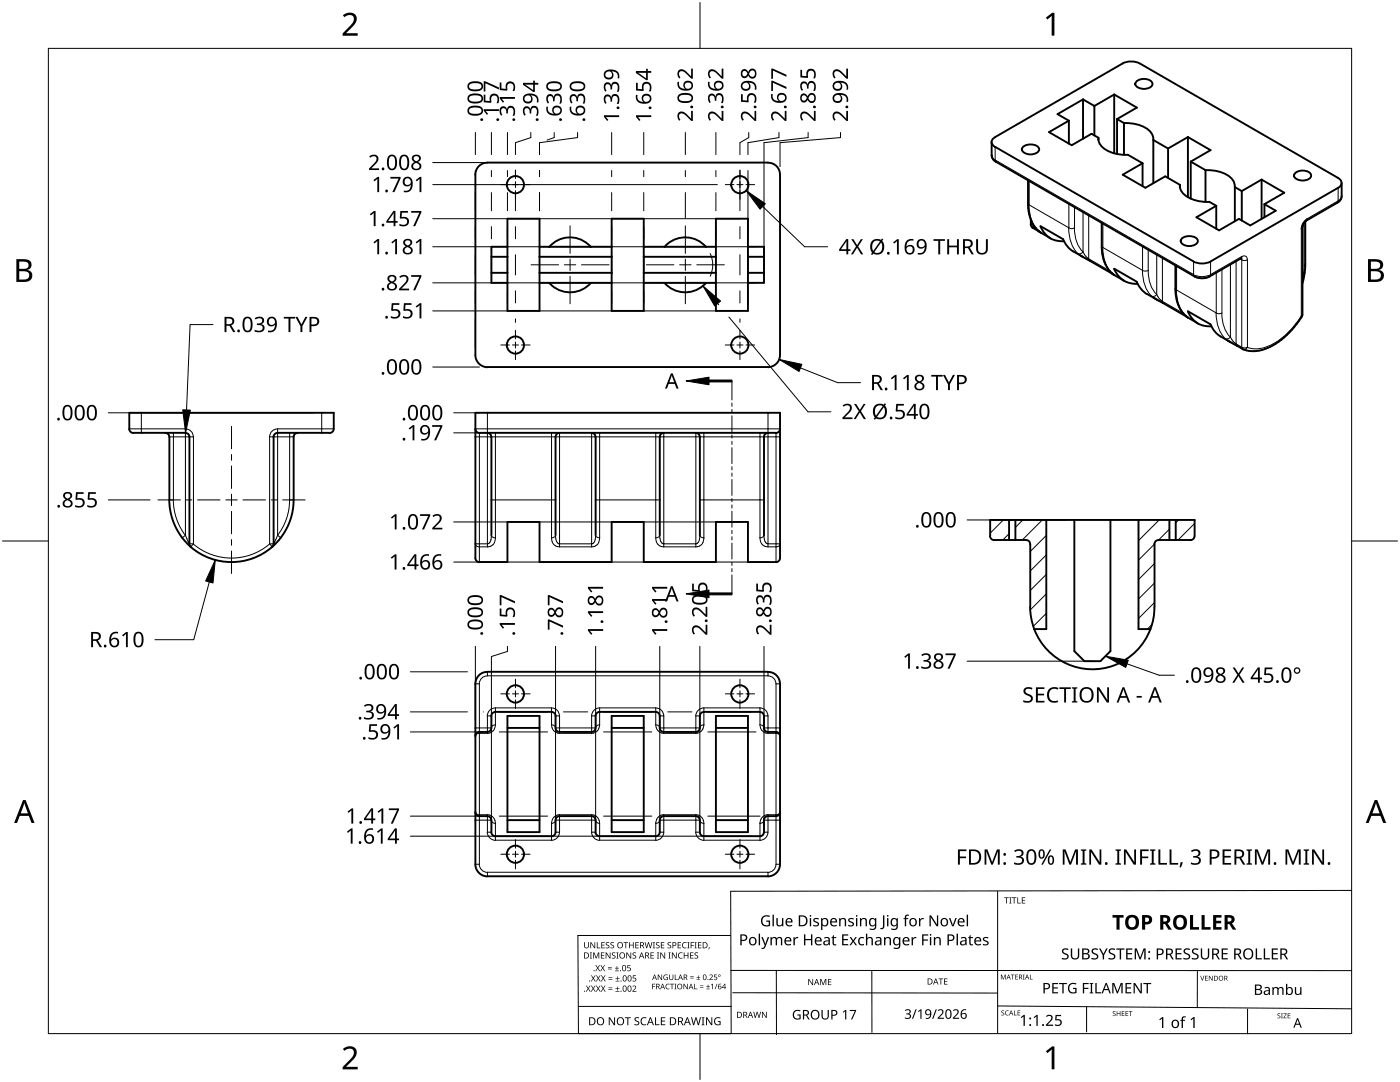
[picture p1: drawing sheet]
<svg xmlns="http://www.w3.org/2000/svg" width="279mm" height="216mm" viewBox="0 0 279 216" stroke-linecap="round" stroke-linejoin="round" font-family="sans-serif">
<g fill="none" stroke="#000" stroke-width=".38">
<path d="M216.1 19.8l-5 3 2.2 1.3M216.1 19.8v7.9M222.4 18.9v11.7M222.4 18.9l4.5 2.6-4 2.3M222.4 18.9l-4 2.2-2.3-1.3M224 12.7a4 4 0 0 1 3.4 0M224.1 12.7l-25.5 14.6M226.9 16.2a2.39 2.39 0 0 1 3 .2 .8 .8 0 0 1-.6 1.1 2.37 2.37 0 0 1-2.6-.4l-.1-.3zM227.5 12.7l39.6 22.8M94.9 34.8v36M97.2 32.5a2.35 2.35 0 0 0-2.3 2.3M153.2 32.5a2.36 2.36 0 0 1 2.5 2.3v36.1a2.43 2.43 0 0 1-2.5 2.4"/>
<path d="M153.3 32.4h-56M197.9 28.3v2.6a1.55 1.55 0 0 0 .9 1.4l39.6 22.8a3.3 3.3 0 0 0 3 0l6.3-3.6M198.6 27.4a1.02 1.02 0 0 0-.7 1 1.02 1.02 0 0 0 .7 .9M198.6 29.3l39.6 22.9a4 4 0 0 0 3.4 0l25.5-14.7M204.3 29.2a2.5 2.5 0 0 1 3 .3 .82 .82 0 0 1-.6 1.1 2.08 2.08 0 0 1-2.8-.8zM205.2 36v5.3l.5 2.5M213.3 24.1l-3.9 2.3 4.5 2.6 3.9-2.3 1.4 .8v.4M213.3 24.1v4.6M218.4 21.1v5.9M219.2 27.5v.1a2.78 2.78 0 0 0 2 2.5 8.7 8.7 0 0 0 3.8 .8l3 1.7M222.9 23.8l1.4 .8v6.3M222.9 23.8v6.9"/>
<path d="M224.3 24.6a7.1 7.1 0 0 1 5.1 1.5 2.22 2.22 0 0 1 .8 1.8M228 32.6l-3.9 2.3 4.5 2.6 3.9-2.3 3 1.7v.4M228 32.6v4.5M230.2 27.9l2.9 1.7M230.2 27.9v8.7M233.1 29.6v5.9M235.5 36.9v.1a2.76 2.76 0 0 0 1.9 2.5 8.8 8.8 0 0 0 3.9 .8M237.1 27.3l-4 2.3M237.1 27.3v12M237.1 27.3l4.5 2.7-4 2.2M237.6 32.2l3 1.7M237.6 32.2v7.4"/>
<path d="M240.6 34a7.4 7.4 0 0 1 5.1 1.5 2.22 2.22 0 0 1 .7 1.8M240.6 33.9v6.4M246.4 37.3l1.4 .8M246.4 37.3v6.9M247.8 38.1v5.9M251.8 35.8l-4 2.3M251.8 35.8v7.9M251.8 35.8l4.5 2.7-4 2.2M258.6 34.4a2.38 2.38 0 0 1 3 .3 .8 .8 0 0 1-.6 1.1 2.12 2.12 0 0 1-2.8-.7zM267 35.5a1.07 1.07 0 0 1 .7 1 1.07 1.07 0 0 1-.7 1M267.8 36.5l-.1 2.8-.3 .8-6.9 4.1M98.1 51.2h3.2"/>
<path d="M101.3 49.2h-3.2v7.2h3.2M101.3 43.6h6.4v18.4h-6.4zM101.3 54.4h-3.2M107.7 51.2h14.4M109.6 49.3a5.4 5.4 0 0 1 8.3 0M109.6 56.5a5.6 5.6 0 0 0 8.3 0M122.1 56.4h-14.4M122.1 49.2h-14.4M122.1 43.6h6.4v18.4h-6.4zM122.1 54.4h-14.4M128.5 51.2h14.4M132.6 49.3a5.4 5.4 0 0 1 8.3 0"/>
<path d="M132.6 56.5a5.5 5.5 0 0 0 8.3 0M142.9 56.4h-14.4M142.9 49.2h-14.4M142.9 43.6h6.4v18.4h-6.4zM142.9 54.4h-14.4M149.3 49.2h3.2v7.2h-3.2M149.3 51.2h3.2M152.5 54.4h-3.2M205.7 44.8l.4 .7M205.7 43.8l.9 1.5 1.1 1.1M205.7 43.8v1M206.1 45.5l1.2 .7"/>
<path d="M207.3 46.2h.1M207.4 46.2l.1 .1M207.7 46.4h.1M207.7 46.4l2 1.1M212.3 48.1a4.4 4.4 0 0 1-4.6-3l4.5 2.7 .8 1.4 1.2 1M214.2 50.2l1.9 1.1M215.6 51l.5 .3M216.1 51.3l1.3 .7M217.4 52h.1M217.4 52l4.7 2.7M219.9 44.5v5.7a6.3 6.3 0 0 0 2.3 4.6M222.1 54.7h.1"/>
<path d="M222.1 54.7l.1 .1M222.2 54.8l2.2 1.2M222.3 53.6a4.6 4.6 0 0 0 4.7 3M222.4 53.6l4.5 2.6M226.9 56.3l.8 1.4 1.2 1M228.9 58.6l1.9 1.2M230.3 59.4l.5 .4M230.8 59.8l1.3 .7M234.6 53v5.7a6.3 6.3 0 0 0 2.3 4.6M236 47.5a2.48 2.48 0 0 1 3 .3 .82 .82 0 0 1-.6 1.1 2.03 2.03 0 0 1-2.8-.8zM241.3 40.3l1.4 .8M242.7 41.1v4.5"/>
<path d="M247.7 51.5h.1M247.8 51.5h-.1M247.8 51.5h.1M252.3 40.7l2.3 1.3-5.1 3-2.2-1.3-4 2.3-4.5-2.6 3.9-2.3M252.3 40.7v2.7M260.5 44.2v8.9l-.6 3.4M260.5 44.2l-.4 .5-.2 .6v17.4M260.5 44.2h.1M94.9 70.9a2.45 2.45 0 0 0 2.3 2.4M153.3 73.2h-56M232.1 60.5h.1M232.1 60.5l4.8 2.8"/>
<path d="M236.9 63.3l2.2 1.2M237.1 62.1a4.4 4.4 0 0 0 4.7 3M237.1 62.1l4.5 2.6 .8 1.4a8 8 0 0 0 3.2 2.2M245 67.9l.5 .4M245.5 68.3l1.3 .7M259.8 63.2l-1.5 2-1.8 2-2 1.5-1.9 .9a6.1 6.1 0 0 1-4.7 0l-1.1-.6M259.9 62.8l-.1 .4M25.8 85.6a.89 .89 0 0 0 .8 .8M33 86.4a.74 .74 0 0 1 .8 .8M33.8 99.8a12.7 12.7 0 0 0 4.3 9.3M33.8 87.2v12.6M37 86.4a.76 .76 0 0 1 .8 .8"/>
<path d="M37 86.4h-10.4M37.8 87.2v21.3M54.6 87.2v21.3M55.4 86.4a.81 .81 0 0 0-.8 .8M55.4 86.4h10.4M58.6 99.8a12.4 12.4 0 0 1-4.3 9.3M58.6 87.2v12.6M59.4 86.4a.78 .78 0 0 0-.8 .8M66.6 85.6a.82 .82 0 0 1-.8 .8M66.6 85.6v-3.2h-40.8v3.2M94.9 85.6a.85 .85 0 0 0 .7 .8M95.7 86.4h59.2"/>
<path d="M97.2 86.4a.74 .74 0 0 1 .8 .8M98.1 87.2v19.6M110.9 87.2v19.6M111.6 86.4a.75 .75 0 0 0-.7 .8M118.1 86.4a.71 .71 0 0 1 .7 .8M118.9 87.2v19.6M131.7 87.2v19.6M132.5 86.4a.78 .78 0 0 0-.8 .8M138.9 86.4a.75 .75 0 0 1 .8 .8M139.7 87.2v19.6M152.5 87.2v19.6M153.2 86.4a.8 .8 0 0 0-.8 .8"/>
<path d="M155.7 85.6a.83 .83 0 0 1-.8 .8M37.8 108.5l.3 .6M38.1 109.1a12.4 12.4 0 0 0 16.2 0M54.6 108.5l-.3 .6M94.9 111.4a.85 .85 0 0 0 .7 .8M94.9 111.4v-29h60.8v29a.83 .83 0 0 1-.8 .8h-5.6v-8h-6.4v8h-14.4v-8h-6.4v8h-14.4v-8h-6.4v8h-5.6M197.6 107a.92 .92 0 0 0 .8 .8M197.6 106.9v-3.1h40.8v3.2a.75 .75 0 0 1-.8 .7l-6.4 .1a.8 .8 0 0 0-.8 .8M198.4 107.7l6.4 .1a.71 .71 0 0 1 .8 .8M201.4 103.8v3.9M202.6 103.7v4M205.6 108.5v12.6"/>
<path d="M208.8 103.7v21.8h-2.4M214.4 103.8v26.1l2 2h3.2l2-2v-26.1M227.2 103.7v21.8h2.4M230.4 108.5v12.6M233.4 103.8v3.9M234.6 103.7v4M94.9 136.4v36M97.2 134.1a2.37 2.37 0 0 0-2.3 2.4M97.3 134l55.9 .1a2.36 2.36 0 0 1 2.5 2.4M155.7 136.4v36M205.6 121.2a12.4 12.4 0 0 0 12.4 12.4 12.4 12.4 0 0 0 12.4-12.4M95.6 146.1a.8 .8 0 0 0-.7 .8"/>
<path d="M97.3 146h-1.6M98 145.3a.76 .76 0 0 1-.8 .8M98.1 142.8v2.4M98.8 142.1a.81 .81 0 0 0-.8 .8M101.3 142.9h6.4v23.1h-6.4zM101.3 145.2h6.4M110.1 142.1a.78 .78 0 0 1 .8 .8M110.1 142h-11.2M110.9 145.3a.79 .79 0 0 0 .7 .8M110.9 142.8v2.4M118.1 146h-6.4M118.8 145.3a.73 .73 0 0 1-.7 .8"/>
<path d="M118.9 142.8v2.4M119.6 142.1a.83 .83 0 0 0-.8 .8M122.1 142.9h6.4v23.1h-6.4zM128.5 145.2h-6.4M130.9 142.1a.76 .76 0 0 1 .8 .8M130.9 142h-11.2M131.7 145.3a.81 .81 0 0 0 .8 .7l6.4 .1a.78 .78 0 0 0 .8-.8M131.7 142.8v2.4M139.7 142.8v2.4M140.5 142.1a.79 .79 0 0 0-.8 .8M142.9 142.9h6.4v23.1h-6.4zM149.3 145.2h-6.4"/>
<path d="M151.6 142.1a.75 .75 0 0 1 .8 .8M151.7 142h-11.2M152.4 145.3a.84 .84 0 0 0 .8 .8l1.7-.1a.79 .79 0 0 1 .8 .9M152.5 142.8v2.4M94.9 172.5a2.44 2.44 0 0 0 2.3 2.4M94.9 162.1a.81 .81 0 0 0 .7 .8M95.7 162.8h1.6M97.2 162.9a.76 .76 0 0 1 .8 .8M98 166.1a.89 .89 0 0 0 .8 .8M98.1 163.6v2.4M98.9 166.8h11.2M107.7 163.6h-6.4"/>
<path d="M110.9 166.1a.84 .84 0 0 1-.8 .8M111.6 162.9a.79 .79 0 0 0-.7 .8v2.3M111.7 162.8h6.4M118.1 162.9a.74 .74 0 0 1 .7 .8M118.8 166.1a.91 .91 0 0 0 .8 .8M118.9 163.6v2.4M119.7 166.8h11.2M122.1 163.6h6.4M131.7 166.1a.82 .82 0 0 1-.8 .8M131.7 166v-2.3a.82 .82 0 0 1 .8-.9l6.4 .1a.78 .78 0 0 1 .8 .8v2.3M139.7 166.1a.86 .86 0 0 0 .8 .8M140.5 166.8h11.2"/>
<path d="M142.9 163.6h6.4M152.4 166.1a.8 .8 0 0 1-.8 .8M152.5 163.6v2.4M153.3 174.8h-56M155.7 162.1a.78 .78 0 0 1-.8 .7l-1.7 .1a.83 .83 0 0 0-.8 .8M155.7 172.5a2.42 2.42 0 0 1-2.5 2.4"/>
<circle cx="102.9" cy="36.8" r="1.72"/>
<circle cx="147.7" cy="36.8" r="1.73"/>
<circle cx="102.9" cy="68.8" r="1.72"/>
<circle cx="147.6" cy="68.8" r="1.73"/>
<circle cx="102.8" cy="138.5" r="1.71"/>
<circle cx="147.6" cy="138.5" r="1.71"/>
<circle cx="102.9" cy="170.5" r="1.71"/>
<circle cx="147.6" cy="170.5" r="1.71"/>
</g>
<g fill="none" stroke="#000" stroke-width=".2">
<path d="M197.9 30.9l.2 .6 .7 .8M198.6 29.3v2.6l39.6 22.9v-2.6M205.4 36.1v4.8M267.1 37.5v2.6l-6.3 3.6M267.7 39.1a1.07 1.07 0 0 1-.7 1l-.1 .4M205.1 40.6l.3 .3a7.1 7.1 0 0 0 1.8 5.1v.1M205.4 40.9l7.9 4.6M205.7 44.8l.3 .3M206 45.1l.1 .4M206 44.4v.7M206 45.1l.7 .5M207.2 46l.5 .4"/>
<path d="M207.7 46.4h.1M213.3 45.5l.6 .1 .5-.1M213.3 45.5a7.2 7.2 0 0 0 1.8 5.1M213.3 40.7v4.8M214.4 45.5a6.8 6.8 0 0 0 1.7 4.7M214.4 41.3v4.2M215.1 50.6l.5 .4M216.1 50.2l-.1 .2a.8 .8 0 0 1-.9 .2M216.1 42.3v7.9M216.1 50.2l.5 .8 .7 .6M217.3 51.6l.1 .4M217.3 51.6l4.2 2.4"/>
<path d="M217.3 43v8.6M219.8 49.1l.3 .3a7 7 0 0 0 1.8 5.1l-.1-.1 .2 .3M220.1 44.6v4.8l7.9 4.6v-4.8M221.9 54.5l.5 .4M222.4 54.9h.1M228 54l.6 .1 .6-.1a6.8 6.8 0 0 0 1.6 4.8l-.3 .2-.4 .2a4.8 4.8 0 0 1-2-3.7zM229.2 49.8v4.2M229.8 59.1l.5 .4M230.9 50.8v7.9l.4 .8 .7 .6M232 51.5v8.6M234.6 57.6l.2 .3a7 7 0 0 0 1.8 5.1v.1M234.8 53.1v4.8l7.9 4.5v-8"/>
<path d="M238.3 55.2l-.1-.4a4 4 0 0 0 3.4 0l-.2 .4M243.9 53.7v8.7M245.6 52.8v14.4l.4 .8 .7 .6M246.7 52.1v16.5M247.5 51.7l.3 .1M247.8 51.2a.67 .67 0 0 1 .8-.1 .67 .67 0 0 1 .3 .8 .91 .91 0 0 1-1.3-.3zM247.8 51.8v17.5l-1.1-.7M247.8 51.2l-6.2 3.6v-2.6M249 51.8v17.5M259.7 45.6v17.5M260.3 44.4v8.6M260.5 52.7a1.28 1.28 0 0 0-.3 1.2l-.3 1.9"/>
<path d="M260.6 44.1l.2-.4a2.52 2.52 0 0 0-1.1 2l.2-.4M231.9 60.2l.2 .3M232 60.1l4.2 2.4M236.6 63l.5 .4M237.1 63.4h.1M242.7 62.5l.6 .1 .5-.1a6.8 6.8 0 0 0 1.7 4.8l-.1 .1a.78 .78 0 0 1-.9 .2 7 7 0 0 1-1.8-5.1zM244.5 67.6l.5 .3M246.7 68.6l.1 .4M248.9 69.3a.75 .75 0 0 1-.8 .4M248.9 69.3l-.5 .1-.6-.1 .1 .3M259.7 63.1l.1 .1M259.7 63.1a14.3 14.3 0 0 1-7.3 6.2 5.2 5.2 0 0 1-3.5 0"/>
<path d="M259.9 62.8l-.2 .3M25.8 85.6h11.2v21.2M28.2 82.4v4M33.8 87.2h4.8v21.3M34.6 99.8a11.9 11.9 0 0 0 2.4 7M34.6 86.4v13.4h-.8M37 85.6a1.51 1.51 0 0 1 1.6 1.6M55.4 85.6a1.56 1.56 0 0 0-1.6 1.6M57.8 99.8a11.4 11.4 0 0 1-2.4 7M57.8 86.4v13.4h.8M58.6 87.2h-4.8v21.3M64.2 82.4v4"/>
<path d="M66.6 85.6h-11.2v21.2M94.9 85.6h60.8M94.9 87.2h60.8M95.7 86.4v25.8M97.3 82.4v26.7M98.1 99.8h12.8M98.9 86.4v20.9a1.6 1.6 0 0 1-1.6 1.8M110.1 86.4v20.9M111.7 86.4v22.7M118.1 86.4v22.7M118.9 99.8h12.8M119.7 86.4v20.9a1.6 1.6 0 0 1-1.6 1.8"/>
<path d="M130.9 86.4v20.9M132.5 86.4v22.7M138.9 86.4v22.7M139.7 99.8h12.8M140.5 86.4v20.9M151.7 86.4v20.9a1.61 1.61 0 0 0 1.6 1.8M153.3 82.4v26.7M154.9 86.4v25.8M37 106.8l.8 1.7M37 106.8l-.6 .5M37.8 108.5h.1M37.8 108.5h.8"/>
<path d="M38.6 108.5a11.7 11.7 0 0 0 15.2 0M38.6 108.5l-.5 .6M53.8 108.5l.5 .6M54.6 108.5h-.8M54.6 108.5h.1M55.4 106.8l-.8 1.7M55.4 106.8l.6 .5M94.9 108.5a.74 .74 0 0 0 .7 .6M95.7 109.1h1.6M98 106.8a.79 .79 0 0 0 .8 .5M98.1 106.8a1.54 1.54 0 0 1-.7 1.7h-2.5M110.1 107.3a1.61 1.61 0 0 0 1.6 1.8"/>
<path d="M110.9 106.8a.74 .74 0 0 1-.8 .5M110.9 106.8v.3a1.21 1.21 0 0 0 .8 1.4h6.6a1.59 1.59 0 0 0 .6-1.7M111.7 109.1h6.4M118.8 106.8l.3 .4 .5 .1M130.9 107.3a1.61 1.61 0 0 0 1.6 1.8M131.7 106.8a.72 .72 0 0 1-.8 .5M131.7 106.8v.3a1.21 1.21 0 0 0 .8 1.4h6.6a1.59 1.59 0 0 0 .6-1.7M132.5 109.1h6.4M139.7 106.8a.77 .77 0 0 0 .8 .5M140.5 107.3a1.6 1.6 0 0 1-1.6 1.8M152.4 106.8a.69 .69 0 0 1-.8 .5M152.5 106.8v.3a1.21 1.21 0 0 0 .8 1.4h2.4"/>
<path d="M155.7 108.5a.73 .73 0 0 1-.8 .6h-1.6M94.9 136.4h.8v36h-.8M97.2 134.9a1.62 1.62 0 0 0-1.6 1.6M97.3 134v.8h56M153.2 134.9a1.55 1.55 0 0 1 1.7 1.6M153.3 134v.8M155.7 136.4h-.8v36h.8M94.9 145.2h3.2M95.6 146.3a.66 .66 0 0 0-.7 .6M97.3 146.3h-1.6M98.1 142.8h-.8v3.5M98.8 141.3a1.62 1.62 0 0 0-1.6 1.6"/>
<path d="M98.8 144.7a.71 .71 0 0 0-.8 .6M110.1 144.7a.68 .68 0 0 1 .8 .6M110.1 141.3a1.53 1.53 0 0 1 1.5 1.6M110.1 141.2h-11.2v3.4a1.66 1.66 0 0 1-1.6 1.7M110.1 144.6a1.66 1.66 0 0 0 1.6 1.7M110.1 141.2v3.4M110.9 142.8h.8v3.5M110.9 145.2h8M118.1 146.3h-6.4M118.9 142.8h-.8v3.5M119.6 144.7a.73 .73 0 0 0-.8 .6M119.6 141.3a1.57 1.57 0 0 0-1.5 1.6"/>
<path d="M130.9 144.7a.67 .67 0 0 1 .8 .6M130.9 141.3a1.57 1.57 0 0 1 1.6 1.6M130.9 141.2h-11.2v3.4a1.66 1.66 0 0 1-1.6 1.7M130.9 144.6a1.66 1.66 0 0 0 1.6 1.7M130.9 141.2v3.4M131.7 142.8h.8v3.5M131.7 145.2h8M138.9 146.3h-6.4M139.7 142.8h-.8v3.5M140.5 141.3a1.61 1.61 0 0 0-1.6 1.6M140.5 144.7a.7 .7 0 0 0-.8 .6M140.5 141.2h11.2v3.4a1.66 1.66 0 0 0 1.6 1.7"/>
<path d="M140.5 144.6a1.66 1.66 0 0 1-1.6 1.7M140.5 141.2v3.4M151.6 144.7a.66 .66 0 0 1 .8 .6M151.6 141.3a1.55 1.55 0 0 1 1.6 1.6M152.5 142.8h.8v3.5M152.5 145.2h3.2M153.3 146.3h1.6a.67 .67 0 0 1 .8 .6M94.9 162.1a.74 .74 0 0 0 .7 .5M94.9 163.6h3.2M95.6 172.5a1.7 1.7 0 0 0 1.6 1.6M95.7 162.6h1.6M97.2 166.1a1.69 1.69 0 0 0 1.6 1.6"/>
<path d="M97.3 174.8v-.8h56v.8M97.3 162.6a1.66 1.66 0 0 1 1.6 1.7v3.3h11.2v-3.3M97.3 162.6v3.4h.8M98 163.7a.79 .79 0 0 0 .8 .6M111.6 166.1a1.58 1.58 0 0 1-1.5 1.6M111.7 162.6a1.66 1.66 0 0 0-1.6 1.7M111.7 162.6v3.4h-.8M111.7 162.6h6.4M118.1 166.1a1.64 1.64 0 0 0 1.5 1.6M118.1 162.6a1.66 1.66 0 0 1 1.6 1.7v3.3h11.2v-3.3M118.1 162.6v3.4h.8M118.8 163.7a.82 .82 0 0 0 .8 .6"/>
<path d="M118.9 163.6l-8 .1a.75 .75 0 0 1-.8 .6M130.9 164.3a.73 .73 0 0 0 .8-.6l8-.1a.74 .74 0 0 0 .8 .7M132.5 166.1a1.62 1.62 0 0 1-1.6 1.6M132.5 162.6a1.66 1.66 0 0 0-1.6 1.7M132.5 162.6v3.4h-.8M132.5 162.6h6.4M138.9 166.1a1.67 1.67 0 0 0 1.6 1.6M138.9 162.6a1.66 1.66 0 0 1 1.6 1.7M138.9 162.6v3.4h.8M152.4 163.7a.71 .71 0 0 1-.8 .6M152.5 163.6h3.2M153.2 166.1a1.61 1.61 0 0 1-1.6 1.6"/>
<path d="M153.3 162.6a1.66 1.66 0 0 0-1.6 1.7v3.3h-11.2v-3.3M153.3 162.6v3.4h-.8M153.3 162.6h1.6M154.9 172.5a1.61 1.61 0 0 1-1.7 1.6M155.7 162.1a.73 .73 0 0 1-.8 .5"/>
</g>
<g fill="none" stroke="#000" stroke-width=".2">
<path d="M200.2 103.8l-2.6 2.6M201.4 106.5l-1.3 1.2M204.1 103.8l-1.5 1.4M208 103.8l-4 3.9M208.8 106.8l-3.2 3.2M208.8 110.7l-3.2 3.2M208.8 114.6l-3.2 3.2M208.8 118.5l-3.2 3.2M227.4 103.8l-.2 .2M230.4 108.6l-3.2 3.2M230.4 112.4l-3.2 3.2M230.4 116.3l-3.2 3.2"/>
<path d="M231.3 103.8l-4.1 4.1M233.4 105.6l-2.2 2.1M235.2 103.8l-.6 .5M238.4 104.4l-3.3 3.3M208.8 122.4l-2.6 2.6M229.9 124.6l-.9 .9M230.4 120.2l-3.2 3.2"/>
</g>
<g fill="#000">
<path d="M96.5 18.9h.4v1.2l.9 .1a1.02 1.02 0 0 1 .8-1.5 1.02 1.02 0 0 1 1 1.4l-.2 .5h-.3a.88 .88 0 0 0 .2-1 .88 .88 0 0 0-.8-.5 .85 .85 0 0 0-.4 1.2l-.1 .2-1.5-.1zM96.5 16.2h.3l2.8 1.2v.5l-2.7-1.3v1.6h-.4zM99.7 16.5h.4v1.2h.9a1.02 1.02 0 0 1 .8-1.5 1.02 1.02 0 0 1 1 1.4l-.2 .6h-.3a.88 .88 0 0 0 .2-1 .88 .88 0 0 0-.8-.6 .85 .85 0 0 0-.4 1.3l-.1 .2-1.5-.1zM99.7 19.4h3.1v.3h-2.7l.5 .6-.2 .2-.7-.8zM109.2 19a.74 .74 0 0 1 .8-.2 .74 .74 0 0 1 .5 .6 .81 .81 0 0 1 .9-.7 .81 .81 0 0 1 .7 .9l-.1 1.1h-.4a1.08 1.08 0 0 0-.2-1.6 .62 .62 0 0 0-.7 .8v.3h-.3a.7 .7 0 0 0-.1-.7 .7 .7 0 0 0-.7-.3 .89 .89 0 0 0 0 1.3l-.3 .2a1.44 1.44 0 0 1-.1-1.7zM113.9 19a.74 .74 0 0 1 .8-.2 .74 .74 0 0 1 .5 .6 .81 .81 0 0 1 .9-.7 .81 .81 0 0 1 .7 .9l-.2 1.1h-.3a1.08 1.08 0 0 0-.3-1.6 .62 .62 0 0 0-.6 .8v.3h-.4a.7 .7 0 0 0 0-.7 .7 .7 0 0 0-.7-.3 .89 .89 0 0 0 0 1.3l-.3 .2a1.44 1.44 0 0 1-.1-1.7zM120.7 19.1l.5-.3a.74 .74 0 0 1 .8 .7 .81 .81 0 0 1 .9-.8 .81 .81 0 0 1 .7 .9l-.2 1.1h-.3a1.08 1.08 0 0 0-.3-1.5 .62 .62 0 0 0-.6 .8v.3h-.4a.7 .7 0 0 0 0-.8 .7 .7 0 0 0-.7-.2 .89 .89 0 0 0 0 1.2l-.3 .2a1.44 1.44 0 0 1-.1-1.6zM120.7 16.7l.5-.3a.74 .74 0 0 1 .8 .6 .81 .81 0 0 1 .9-.7 .81 .81 0 0 1 .7 .9l-.2 1.1h-.3a1.08 1.08 0 0 0-.3-1.6 .62 .62 0 0 0-.6 .9v.3h-.4a.7 .7 0 0 0 0-.8 .7 .7 0 0 0-.7-.3 .89 .89 0 0 0 0 1.3l-.3 .2a1.44 1.44 0 0 1-.1-1.6zM126.9 16.5h.4v1.2l.9 .1-.1-.5a.99 .99 0 0 1 1.2-1 .99 .99 0 0 1 .7 1.4l-.2 .5h-.3a.88 .88 0 0 0 .2-.9 .88 .88 0 0 0-.8-.6 .85 .85 0 0 0-.4 1.3l-.1 .2-1.5-.1zM135.4 14.1a1.31 1.31 0 0 1 1.9 .5l.6 .6v-1.5h.4v2h-.3l-1.2-1.1a.72 .72 0 0 0-.6-.4 .72 .72 0 0 0-.7 .4l.3 .9-.3 .2a1.28 1.28 0 0 1-.1-1.6zM141.5 18.9l.5-.2a.74 .74 0 0 1 .8 .6 .81 .81 0 0 1 .9-.7 .81 .81 0 0 1 .7 .9l-.2 1.1h-.3a1.08 1.08 0 0 0-.3-1.6 .62 .62 0 0 0-.6 .8v.3h-.4a.7 .7 0 0 0 0-.7 .7 .7 0 0 0-.7-.3 .89 .89 0 0 0 0 1.3l-.3 .2a1.44 1.44 0 0 1-.1-1.7zM141.5 14.1a1.31 1.31 0 0 1 1.9 .5l.6 .6v-1.5h.4v2h-.3l-1.2-1.1a.72 .72 0 0 0-.6-.4 .72 .72 0 0 0-.7 .4l.3 .9-.3 .2a1.28 1.28 0 0 1-.1-1.6z"/>
<path d="M147.9 18.8h.3v1.2l.9 .1a1.02 1.02 0 0 1 .2-1.2 1.02 1.02 0 0 1 1.1-.2 1.38 1.38 0 0 1 .4 1.8h-.4a.88 .88 0 0 0 .3-1 .88 .88 0 0 0-.9-.5 .85 .85 0 0 0-.4 1.2l-.1 .2-1.4-.1zM153.9 16.1h.3l2.8 1.2v.5l-2.7-1.3v1.6h-.4zM153.9 13.7h.3l2.8 1.2v.4l-2.7-1.2v1.6h-.4zM159.9 16.5l.5-.3a.74 .74 0 0 1 .8 .7 .81 .81 0 0 1 .9-.8 .81 .81 0 0 1 .7 .9l-.2 1.1h-.3a1.08 1.08 0 0 0-.3-1.6 .62 .62 0 0 0-.6 .9v.3h-.4a.7 .7 0 0 0 0-.8 .7 .7 0 0 0-.7-.2 .89 .89 0 0 0 0 1.2l-.3 .2a1.44 1.44 0 0 1-.1-1.6zM159.7 13.9h.4v1.2l.9 .1a1.02 1.02 0 0 1 .8-1.5 1.02 1.02 0 0 1 1 1.4l-.2 .5h-.3a.88 .88 0 0 0 .2-.9 .88 .88 0 0 0-.8-.6 .85 .85 0 0 0-.4 1.3l-.1 .2-1.5-.2zM166.4 14.1a1.31 1.31 0 0 1 1.9 .5l.6 .6v-1.5h.3v2h-.3l-1.1-1.1a.72 .72 0 0 0-.7-.4 .72 .72 0 0 0-.6 .4l.3 .9-.3 .2a1.28 1.28 0 0 1-.1-1.6zM73.7 31.2a1.01 1.01 0 0 1 1.1-.4 1.01 1.01 0 0 1 .7 1.1l-.3 .5-1.1 1.2h1.6v.3h-2.1v-.3l1.1-1.1a.72 .72 0 0 0 .5-.7 .72 .72 0 0 0-.5-.6l-.8 .3zM74.5 35.9l.9-.6h.3v3h-.4v-2.6l-.6 .5zM77.9 35.3h2v.3l-1.2 2.7h-.4l1.2-2.7h-1.6zM83 35.9l.8-.6h.3v3h-.4v-2.6l-.5 .5zM96.5 21.8h3.1v.4l-2.7-.1 .5 .6-.2 .2-.7-.8zM99.9 21.5a.74 .74 0 0 1 .8-.3 .74 .74 0 0 1 .5 .6 .81 .81 0 0 1 .9-.7 .81 .81 0 0 1 .7 .9l-.2 1.1h-.3a1.08 1.08 0 0 0-.3-1.6 .62 .62 0 0 0-.6 .8v.3h-.4a.7 .7 0 0 0 0-.7 .7 .7 0 0 0-.7-.3 .89 .89 0 0 0 0 1.3l-.3 .2a1.44 1.44 0 0 1-.1-1.6z"/>
<path d="M104.6 21.5l.5-.3a.74 .74 0 0 1 .7 .6 .81 .81 0 0 1 .9-.7 .81 .81 0 0 1 .8 .9l-.2 1.1h-.3a1.08 1.08 0 0 0-.3-1.6 .62 .62 0 0 0-.7 .8v.3h-.3a.7 .7 0 0 0-.1-.7 .7 .7 0 0 0-.7-.3 .89 .89 0 0 0 0 1.3l-.2 .2a1.44 1.44 0 0 1-.1-1.6zM120.5 23h3.1v.4h-2.7l.5 .5-.2 .2-.7-.8zM126.9 23h3.1v.4h-2.7l.5 .5-.2 .2-.7-.8zM135.4 22.5a1.31 1.31 0 0 1 1.9 .5l.6 .7v-1.6h.4v2h-.3l-1.2-1.1a.72 .72 0 0 0-.6-.4 .72 .72 0 0 0-.7 .4l.3 .9-.3 .2a1.28 1.28 0 0 1-.1-1.6zM141.5 22.5a1.31 1.31 0 0 1 1.9 .5l.6 .7v-1.6h.4v2h-.3l-1.2-1.1a.72 .72 0 0 0-.6-.4 .72 .72 0 0 0-.7 .4l.3 .9-.3 .2a1.28 1.28 0 0 1-.1-1.6zM148.1 22.5a1.31 1.31 0 0 1 1.8 .5l.7 .7v-1.6h.3v2h-.3l-1.1-1.1a.72 .72 0 0 0-.7-.4 .72 .72 0 0 0-.6 .4l.2 .9-.2 .2a1.28 1.28 0 0 1-.1-1.6zM154.1 22.5a1.31 1.31 0 0 1 1.9 .5l.6 .7v-1.6h.4v2h-.4l-1.1-1.1a.72 .72 0 0 0-.6-.4 .72 .72 0 0 0-.7 .4l.3 .9-.3 .2a1.28 1.28 0 0 1-.1-1.6zM159.9 22.5a1.31 1.31 0 0 1 1.9 .5l.6 .7v-1.6h.4v2h-.3l-1.2-1.1a.72 .72 0 0 0-.6-.4 .72 .72 0 0 0-.7 .4l.3 .9-.3 .2a1.28 1.28 0 0 1-.1-1.6zM166.4 22.5a1.31 1.31 0 0 1 1.9 .5l.6 .7v-1.6h.3v2h-.3l-1.1-1.1a.72 .72 0 0 0-.7-.4 .72 .72 0 0 0-.6 .4l.3 .9-.3 .2a1.28 1.28 0 0 1-.1-1.6zM73.8 42.7l.8-.6h.3v3h-.3v-2.6l-.6 .5zM74.5 48.3l.9-.6h.3v3h-.4v-2.6l-.6 .5zM78.1 48.3l.8-.6h.3v3h-.3v-2.6l-.6 .5z"/>
<path d="M79.9 42.1h1.5v.3h-1.2l-.1 .9h.5a.99 .99 0 0 1 1 1.1 .99 .99 0 0 1-1.3 .8l-.6-.2v-.3a.88 .88 0 0 0 1 .2 .88 .88 0 0 0 .5-.8 .85 .85 0 0 0-1.2-.5l-.2-.1zM79.7 55.2a1.01 1.01 0 0 1 1.1-.4 1.01 1.01 0 0 1 .7 1.1l-.3 .5-1.1 1.2h1.6v.3h-2.1v-.3l1.1-1.1a.72 .72 0 0 0 .5-.7 .72 .72 0 0 0-.5-.6l-.8 .3zM82.1 54.9h2v.3l-1.2 2.7h-.4l1.2-2.7h-1.6zM82.1 42.1h2v.3l-1.2 2.7h-.4l1.2-2.7h-1.6zM83 48.3l.8-.6h.3v3h-.4v-2.6l-.5 .5zM169.9 47.7h.4l.8 1.2 .7-1.2h.4l-.9 1.5 1 1.6h-.5l-.8-1.4-.8 1.4h-.4l1-1.6zM178.2 48.4l.9-.7h.3v3.1h-.4v-2.7l-.6 .5zM186.3 47.7h2.3v.4h-1v2.7h-.3v-2.7h-1zM189 47.7h.4v1.3h1.6v-1.3h.4v3.1h-.4v-1.5h-1.6v1.5h-.4zM194.8 47.7h.4v2a.79 .79 0 0 0 .8 .8 .79 .79 0 0 0 .8-.8v-2h.3v2a1.17 1.17 0 0 1-1.1 1.1 1.17 1.17 0 0 1-1.2-1.1zM50.8 63.5a1.09 1.09 0 0 1 1.1-.4 1.09 1.09 0 0 1 .8 .8 .74 .74 0 0 1-.6 .8 .81 .81 0 0 1 .7 .9 .81 .81 0 0 1-.9 .7l-1.1-.2v-.3a1.08 1.08 0 0 0 1.6-.3 .62 .62 0 0 0-.8-.6h-.3v-.4a.7 .7 0 0 0 .7 0 .7 .7 0 0 0 .3-.7 .89 .89 0 0 0-1.3 0zM56.6 63.2h2.3v.4h-.9v2.7h-.4v-2.7h-1z"/>
<path d="M58.9 63.2h.5l.8 1.5 .7-1.5h.5l-1.1 1.9v1.2h-.3v-1.2zM78.2 60.5h1.5v.3h-1.2l-.1 .9h.5a.99 .99 0 0 1 1 1.1 .99 .99 0 0 1-1.4 .8l-.5-.2v-.3a.88 .88 0 0 0 1 .2 .88 .88 0 0 0 .5-.8 .85 .85 0 0 0-1.2-.5l-.2-.1zM80.6 60.5h1.5v.3h-1.2v.9a1.02 1.02 0 0 1 1.5 .9 1.02 1.02 0 0 1-1.4 1l-.6-.2v-.3a.88 .88 0 0 0 1 .2 .88 .88 0 0 0 .6-.8 .85 .85 0 0 0-1.3-.5l-.2-.1zM83 61.1l.8-.6h.3v3h-.4v-2.6l-.5 .5zM177.8 75.5l.8-.7h.3v3h-.3v-2.6l-.6 .5zM180.2 75.5l.8-.7h.4v3h-.4v-2.6l-.6 .5zM185.9 74.8h2.2v.3h-.9v2.7h-.4v-2.7h-.9zM188.2 74.8h.4l.8 1.5 .8-1.5h.4l-1 1.9v1.1h-.4v-1.1zM15.2 98.2h1.5v.3h-1.2l-.1 .9a1.02 1.02 0 0 1 1.5 .9 1.02 1.02 0 0 1-1.4 1l-.5-.2v-.3a.88 .88 0 0 0 1 .2 .88 .88 0 0 0 .5-.8 .85 .85 0 0 0-1.3-.4l-.1-.2zM17.6 98.2h1.5v.3h-1.2l-.1 .9h.5a.99 .99 0 0 1 1 1.2 .99 .99 0 0 1-1.3 .7l-.6-.2v-.3a.88 .88 0 0 0 1 .2 .88 .88 0 0 0 .5-.8 .85 .85 0 0 0-1.2-.4l-.2-.2zM81.6 85.5l.8-.7h.3v3.1h-.4l.1-2.7-.6 .5zM86.2 84.8h2.1v.3l-1.3 2.8h-.4l1.3-2.7h-1.7z"/>
<path d="M168.2 80.9a1.01 1.01 0 0 1 1.1-.4 1.01 1.01 0 0 1 .7 1.1l-.3 .5-1.1 1.2h1.5v.3h-2v-.3l1.1-1.1a.72 .72 0 0 0 .4-.7 .72 .72 0 0 0-.4-.6l-.8 .3zM170.4 80.6h.5l.7 1.2 .8-1.2h.4l-1 1.4 1 1.6h-.4l-.8-1.3-.8 1.3h-.4l1-1.6zM178.9 80.6h1.5v.3h-1.2l-.1 .9h.5a.99 .99 0 0 1 1 1.1 .99 .99 0 0 1-1.4 .8l-.5-.2v-.3a.88 .88 0 0 0 .9 .2 .88 .88 0 0 0 .6-.8 .85 .85 0 0 0-1.3-.5l-.1-.1zM78 111.2l.8-.6h.3v3h-.3v-2.6l-.6 .5zM78 103.2l.8-.6h.3v3h-.3v-2.6l-.6 .5zM83.8 102.6h2.1v.3l-1.3 2.7h-.4l1.3-2.7h-1.7zM86.3 102.9a1.01 1.01 0 0 1 1.2-.3 1.01 1.01 0 0 1 .6 1l-.2 .5-1.2 1.2h1.6v.3h-2v-.3l1.1-1.1a.72 .72 0 0 0 .4-.6 .72 .72 0 0 0-.4-.7l-.9 .3zM117.3 117.1h3.1v.4l-2.7-.1 .5 .6-.2 .2-.7-.8zM130.1 119.5h3.1v.4h-2.7l.5 .6-.2 .2-.7-.9zM130.1 117.1h3.1v.4l-2.7-.1 .5 .6-.2 .2-.7-.8zM138.1 116.5h.4v1.2h.9a1.02 1.02 0 0 1 .8-1.5 1.02 1.02 0 0 1 1 1.4l-.2 .6h-.3a.88 .88 0 0 0 .2-1 .88 .88 0 0 0-.8-.6 .85 .85 0 0 0-.4 1.3l-.1 .2-1.5-.1zM151.1 119a.74 .74 0 0 1 .8-.2 .74 .74 0 0 1 .5 .6 .81 .81 0 0 1 .9-.7 .81 .81 0 0 1 .7 .9l-.2 1.1h-.3a1.08 1.08 0 0 0-.3-1.6 .62 .62 0 0 0-.6 .8v.3h-.4a.7 .7 0 0 0 0-.7 .7 .7 0 0 0-.7-.3 .89 .89 0 0 0 0 1.3l-.3 .2a1.44 1.44 0 0 1-.1-1.7z"/>
<path d="M150.9 116.5h.4v1.2h.9a1.02 1.02 0 0 1 .8-1.5 1.02 1.02 0 0 1 1 1.4l-.2 .6h-.3a.88 .88 0 0 0 .2-1 .88 .88 0 0 0-.8-.6 .85 .85 0 0 0-.4 1.3l-.1 .2-1.5-.1zM24.4 126.7l.8-.6h.3v3h-.4l.1-2.6-.6 .5zM99.7 121.4h.4v1.2l.9 .1a1.02 1.02 0 0 1 .8-1.5 1.02 1.02 0 0 1 1 1.4l-.2 .5h-.3a.88 .88 0 0 0 .2-.9 .88 .88 0 0 0-.8-.6 .85 .85 0 0 0-.4 1.3l-.1 .2-1.5-.2zM99.7 124.3h3.1v.4h-2.7l.5 .6-.2 .1-.7-.8zM99.7 118.7h.3l2.8 1.3v.4l-2.7-1.3v1.7h-.4zM109.3 123.6h.3l2.8 1.2v.4l-2.7-1.2v1.6h-.4zM109.3 118.7h.3l2.8 1.3v.4l-2.7-1.3v1.7h-.4zM117.3 125.5h3.1v.4h-2.7l.5 .6-.2 .2-.7-.9zM117.3 122h3.1v.3h-2.7l.5 .6-.2 .2-.7-.8zM130.1 125.5h3.1v.4h-2.7l.5 .6-.2 .2-.7-.9zM138.3 125a1.31 1.31 0 0 1 1.9 .6l.6 .6v-1.5h.4v2h-.3l-1.2-1.1a.72 .72 0 0 0-.6-.5 .72 .72 0 0 0-.7 .5l.3 .8-.3 .2a1.28 1.28 0 0 1-.1-1.6zM138.3 121.5a1.31 1.31 0 0 1 1.9 .5l.6 .6v-1.5h.4v2h-.3l-1.2-1.1a.72 .72 0 0 0-.6-.4 .72 .72 0 0 0-.7 .4l.3 .9-.3 .2a1.28 1.28 0 0 1-.1-1.6z"/>
<path d="M151.1 125a1.31 1.31 0 0 1 1.9 .6l.6 .6v-1.5h.4v2h-.3l-1.2-1.1a.72 .72 0 0 0-.6-.5 .72 .72 0 0 0-.7 .5l.3 .8-.3 .2a1.28 1.28 0 0 1-.1-1.6zM180.5 131l.8-.6h.3v3h-.4v-2.6l-.5 .5zM183.9 130.7a1.06 1.06 0 0 1 1.1-.4 1.06 1.06 0 0 1 .7 .9l-.2 .5-.4 .1a.82 .82 0 0 1 .8 .9 .82 .82 0 0 1-1 .8l-1.1-.2v-.3a1.08 1.08 0 0 0 1.6-.3 .62 .62 0 0 0-.8-.7h-.3v-.3a.7 .7 0 0 0 .8-.1 .7 .7 0 0 0 .2-.7 .89 .89 0 0 0-1.3 0zM188.7 130.4h2v.3l-1.2 2.7h-.4l1.2-2.7h-1.6zM204.4 137.4a1.44 1.44 0 0 1 1.7-.1l-.2 .3-.2-.1a.64 .64 0 0 0-.7-.1 .64 .64 0 0 0-.3 .6l.2 .3a1.25 1.25 0 0 1 1.2 1.3 1.31 1.31 0 0 1-1.9 .5v-.4a1.08 1.08 0 0 0 1.5-.2 1.08 1.08 0 0 0-1-.9 .8 .8 0 0 1-.3-1.2zM209.3 137.5a1.7 1.7 0 0 1 2-.2l-.2 .3a1.19 1.19 0 0 0-1.5 .1 1.19 1.19 0 0 0-.2 1.5 1.15 1.15 0 0 0 1.7 .6v.3a1.56 1.56 0 0 1-1.8-.4 1.56 1.56 0 0 1-.2-1.9zM226.8 138.9h1.1v.3h-1.1zM73.7 144.5h1.5v.3h-1.2v.9h.4a.99 .99 0 0 1 1 1.2 .99 .99 0 0 1-1.3 .7l-.6-.2v-.3a.88 .88 0 0 0 1 .2 .88 .88 0 0 0 .6-.8 .85 .85 0 0 0-1.3-.4l-.2-.2zM72.6 140.8a1.06 1.06 0 0 1 1.2-.4 1.06 1.06 0 0 1 .7 1l-.2 .4-.4 .1a.82 .82 0 0 1 .7 .9 .82 .82 0 0 1-.9 .8l-1.1-.2v-.3a1.08 1.08 0 0 0 1.6-.3 .62 .62 0 0 0-.8-.7h-.3v-.3a.7 .7 0 0 0 .7 0 .7 .7 0 0 0 .3-.8 .89 .89 0 0 0-1.3 0zM78.5 145.1l.8-.6h.3v3h-.3v-2.6l-.6 .5zM206.7 137.1h1.7v.4h-1.3v.9h1.3v.4h-1.3v1h1.3v.4h-1.7zM211.4 137.1h2.3v.4h-.9v2.7h-.4v-2.7h-1z"/>
<path d="M213.9 137.1h1.1v.3h-.3v2.5l.3 .1v.2h-1.1v-.2l.4-.1v-2.5h-.4zM218.9 137.1h.5l1.6 2.6v-2.6h.3v3.1h-.4l-1.6-2.5v2.5h-.4zM69.2 165.9l.9-.6h.3v3h-.4v-2.6l-.6 .5zM69.4 161.9l.8-.6h.3v3h-.4v-2.6l-.5 .5zM75.2 165.9l.9-.6h.3v3h-.4v-2.6l-.6 .5zM75.4 161.9l.8-.6h.3v3h-.4v-2.6l-.5 .5zM77.6 161.3h2v.3l-1.2 2.7h-.4l1.2-2.7h-1.6zM191.2 169.5h1.7v.3h-1.3v1.1h1.2v.3h-1.2v1.3h-.4zM196.5 169.5h.6l.9 2.5 1-2.5h.5v3h-.4l.1-2.6-1.1 2.6h-.3l-1-2.6v2.6h-.3zM202.4 169.8a1.09 1.09 0 0 1 1.1-.4 1.09 1.09 0 0 1 .8 .8 .74 .74 0 0 1-.7 .7 .81 .81 0 0 1 .8 .9 .81 .81 0 0 1-.9 .8l-1.1-.2v-.3a1.08 1.08 0 0 0 1.6-.3 .62 .62 0 0 0-.9-.7h-.3v-.3a.7 .7 0 0 0 .8-.1 .7 .7 0 0 0 .3-.7 .89 .89 0 0 0-1.3 0zM209.5 169.5h.3l-1.7 3h-.3zM212.1 169.5h.6l.9 2.5 1-2.5h.5v3h-.4l.1-2.6-1.1 2.6h-.3l-1-2.6v2.6h-.3z"/>
<path d="M215.7 169.5h1.1v.2l-.4 .1v2.4l.4 .1v.2h-1.1v-.2l.4-.1v-2.4l-.4-.1zM217.4 169.5h.4l1.7 2.5-.1-2.5h.4v3h-.4l-1.7-2.5v2.5h-.3zM222.6 169.5h1.1v.2l-.3 .1v2.4l.3 .1v.2h-1.1v-.2l.4-.1v-2.4l-.4-.1zM224.3 169.5h.4l1.7 2.5v-2.5h.3v3h-.4l-1.7-2.5 .1 2.5h-.4zM227.5 169.5h1.7v.3h-1.3v1.1h1.3v.3h-1.3v1.3h-.4zM229.5 169.5h1.1v.2l-.4 .1v2.4l.4 .1v.2h-1.1v-.2l.4-.1v-2.4l-.4-.1zM231.2 169.5h.4v2.7h1.3v.3h-1.7zM233.4 169.5h.4v2.7h1.3v.3h-1.7zM235.6 172l.4 .1-.3 1h-.3zM237.7 169.8a1.09 1.09 0 0 1 1.1-.4 1.09 1.09 0 0 1 .8 .8 .74 .74 0 0 1-.7 .7 .81 .81 0 0 1 .8 .9 .81 .81 0 0 1-.9 .8l-1.1-.2v-.3a1.08 1.08 0 0 0 1.6-.3 .62 .62 0 0 0-.9-.7h-.3v-.3a.7 .7 0 0 0 .8-.1 .7 .7 0 0 0 .2-.7 .89 .89 0 0 0-1.2 0zM244 169.5h1.7v.3h-1.3v1h1.2v.3h-1.2v1.1h1.3v.3h-1.7zM248.8 169.5h1.1v.2l-.4 .1v2.4l.4 .1v.2h-1.1v-.2l.3-.1v-2.4l-.3-.1z"/>
<path d="M250.4 169.5h.6l.9 2.5 1-2.5h.6v3h-.4v-2.6l-1 2.6h-.3l-1-2.6v2.6h-.4zM256.5 169.5h.6l.9 2.5 1-2.5h.6v3h-.4v-2.6l-1 2.6h-.3l-1-2.6v2.6h-.4zM260.2 169.5h1.1v.2l-.4 .1v2.4l.4 .1v.2h-1.1v-.2l.3-.1v-2.4l-.3-.1zM261.8 169.5h.5l1.6 2.5v-2.5h.4v3h-.5l-1.6-2.5v2.5h-.4z"/>
<path d="M93.5 19l.5-.3 .8-.1a1.18 1.18 0 0 1 1.6 1.2 1.37 1.37 0 0 1-1.7 .9 1.03 1.03 0 0 1-1.2-.4 1.03 1.03 0 0 1 0-1.3zM93.8 19.3a.65 .65 0 0 0 0 .8 .65 .65 0 0 0 .7 .2l.9-.1a.6 .6 0 0 0 .7-.6 .6 .6 0 0 0-.7-.5h-1.1z"/>
<path d="M93.5 16.6l.5-.3 .8-.1a1.18 1.18 0 0 1 1.6 1.1 1.37 1.37 0 0 1-1.7 .9 1.03 1.03 0 0 1-1.2-.4 1.03 1.03 0 0 1 0-1.2zM93.8 16.8a.65 .65 0 0 0 0 .8 .65 .65 0 0 0 .7 .2h.9a.6 .6 0 0 0 .7-.6 .6 .6 0 0 0-.7-.6h-1.1z"/>
<path d="M104.6 19l.5-.3h.6a1.42 1.42 0 0 1 1.7 1.7h-.3a1.01 1.01 0 0 0-.2-1 1.01 1.01 0 0 0-1-.3 .95 .95 0 0 1 .1 1.4 .95 .95 0 0 1-1.5-.3 1.02 1.02 0 0 1 .1-1.2zM104.7 19.7a.66 .66 0 0 0 1.3 0 .66 .66 0 0 0-1.3 0z"/>
<path d="M104.4 16.5h2v-.4h.3v.4h.7v.4h-.7v1.4h-.3l-2-1.4zM104.8 16.9l1.6 1.1v-1.1z"/>
<path d="M109.2 16.6a2.29 2.29 0 0 1 2.8 .2 1.06 1.06 0 0 1-.1 1.1 1.06 1.06 0 0 1-1.1 .3 1.3 1.3 0 0 1-1.8-1zM109.5 16.8a.65 .65 0 0 0 0 .8 .65 .65 0 0 0 .8 .2h.8a.6 .6 0 0 0 .7-.6 .6 .6 0 0 0-.7-.6h-1.1z"/>
<path d="M113.9 16.6l.5-.3 .8-.1a1.18 1.18 0 0 1 1.6 1.1 1.37 1.37 0 0 1-1.8 .9 1.03 1.03 0 0 1-1.1-.4 1.03 1.03 0 0 1 0-1.2zM114.2 16.8a.65 .65 0 0 0 0 .8 .65 .65 0 0 0 .7 .2h.9a.6 .6 0 0 0 .7-.6 .6 .6 0 0 0-.7-.6h-1.1z"/>
<path d="M120.7 14.2l.6-.3h.5a1.42 1.42 0 0 1 1.8 1.7h-.4a1.01 1.01 0 0 0-.1-1 1.01 1.01 0 0 0-1-.3 .95 .95 0 0 1 0 1.4 .95 .95 0 0 1-1.5-.2 1.02 1.02 0 0 1 .1-1.3zM120.8 14.9a.66 .66 0 0 0 1.3 0 .66 .66 0 0 0-1.3 0z"/>
<path d="M126.9 14.2h2v-.5h.4v.5h.7v.3h-.7v1.5h-.3l-2.1-1.4zM127.3 14.5l1.6 1.1v-1.1z"/>
<path d="M135.4 18.9a2.29 2.29 0 0 1 2.8 .2 1.06 1.06 0 0 1-.2 1.1 1.06 1.06 0 0 1-1.1 .4 1.3 1.3 0 0 1-1.7-1zM135.7 19.2a.65 .65 0 0 0 0 .8 .65 .65 0 0 0 .7 .2l.9-.1a.6 .6 0 0 0 .7-.6 .6 .6 0 0 0-.7-.5h-1.1z"/>
<path d="M135.2 16.3h.3a1.03 1.03 0 0 0 1.2 1.4 .95 .95 0 0 1 0-1.5 .95 .95 0 0 1 1.5 .3 1.08 1.08 0 0 1-.1 1.2 1.08 1.08 0 0 1-1.1 .4 1.42 1.42 0 0 1-1.8-1.8zM136.7 17.1a.66 .66 0 0 0 1.3 0 .66 .66 0 0 0-1.3 0z"/>
<path d="M141.3 16.3h.3a1.03 1.03 0 0 0 1.2 1.4 .95 .95 0 0 1 0-1.5 .95 .95 0 0 1 1.5 .3 1.08 1.08 0 0 1-.1 1.2 1.08 1.08 0 0 1-1.1 .4 1.42 1.42 0 0 1-1.8-1.8zM142.8 17.1a.66 .66 0 0 0 1.3 0 .66 .66 0 0 0-1.3 0z"/>
<path d="M148.1 13.9a.76 .76 0 0 1 1.2 .5 .87 .87 0 0 1 1.1-.7 .87 .87 0 0 1 .5 1.2 .82 .82 0 0 1-.7 .8 .82 .82 0 0 1-.9-.6 .77 .77 0 0 1-.9 .5 .77 .77 0 0 1-.6-.9zM149.6 14.7a.6 .6 0 0 0 1.2 0 .6 .6 0 0 0-1.2 0zM148.1 14.7a.55 .55 0 0 0 1.1 0 .55 .55 0 0 0-1.1 0z"/>
<path d="M148.1 16.5a1.84 1.84 0 0 1 2.8 .7v.7h-.3a1.01 1.01 0 0 0-.2-1 1.01 1.01 0 0 0-1-.4 .95 .95 0 0 1 0 1.5 .95 .95 0 0 1-1.4-.3 1.02 1.02 0 0 1 .1-1.2zM148.2 17.1a.66 .66 0 0 0 1.3 0 .66 .66 0 0 0-1.3 0z"/>
<path d="M160 18.8a.76 .76 0 0 1 1.2 .4 .87 .87 0 0 1 1.1-.6 .87 .87 0 0 1 .5 1.2 .82 .82 0 0 1-.7 .8 .82 .82 0 0 1-.9-.7 .77 .77 0 0 1-.9 .5 .77 .77 0 0 1-.6-.8zM161.4 19.6a.6 .6 0 0 0 1.2 0 .6 .6 0 0 0-1.2 0zM160 19.5a.5 .5 0 0 0 1 0 .5 .5 0 0 0-1 0z"/>
<path d="M166.4 18.9a1.69 1.69 0 0 1 1.8-.3 1.69 1.69 0 0 1 1.1 1.6l-.1 .1h-.3a1.01 1.01 0 0 0-.1-1 1.01 1.01 0 0 0-1.1-.3 .95 .95 0 0 1 .1 1.4 .95 .95 0 0 1-1.5-.3 1.02 1.02 0 0 1 .1-1.2zM166.5 19.6a.66 .66 0 0 0 1.3 0 .66 .66 0 0 0-1.3 0z"/>
<path d="M166.4 16.5l.5-.3 .6-.1a1.42 1.42 0 0 1 1.7 1.8h-.3a1.01 1.01 0 0 0-.1-1 1.01 1.01 0 0 0-1.1-.4 .95 .95 0 0 1 .1 1.5 .95 .95 0 0 1-1.5-.3 1.02 1.02 0 0 1 .1-1.2zM166.5 17.1a.66 .66 0 0 0 1.3 0 .66 .66 0 0 0-1.3 0z"/>
<path d="M77.6 31.1a1.05 1.05 0 0 1 1.2 0 1.05 1.05 0 0 1 .4 1.1v.2a1.18 1.18 0 0 1-1.1 1.6 1.37 1.37 0 0 1-.9-1.8l.2-.7zM77.8 31.3l-.2 .5v1.2a.6 .6 0 0 0 .6 .7 .6 .6 0 0 0 .6-.7 1.66 1.66 0 0 0-.4-1.8z"/>
<path d="M80 31.1a1.05 1.05 0 0 1 1.3 0 1.05 1.05 0 0 1 .4 1.1v.2a1.18 1.18 0 0 1-1.2 1.6 1.37 1.37 0 0 1-.8-1.8l.1-.7zM80.3 31.3l-.2 .5v1.2a.6 .6 0 0 0 .6 .7 .6 .6 0 0 0 .6-.7 1.66 1.66 0 0 0-.5-1.8z"/>
<path d="M80.6 35.5a1.11 1.11 0 0 1 1.4 0 1.11 1.11 0 0 1 .4 1.3 1.38 1.38 0 0 1-1.8 1.5v-.3a1.01 1.01 0 0 0 1-.1 1.01 1.01 0 0 0 .4-1.1 .94 .94 0 0 1-1.4 .1 .94 .94 0 0 1 0-1.4zM80.7 36.2a.66 .66 0 0 0 1.3 0 .66 .66 0 0 0-1.3 0z"/>
<path d="M82.3 31.2l.8-.3a.75 .75 0 0 1 .9 .5 .75 .75 0 0 1-.6 .9 .87 .87 0 0 1 .7 1.1 .87 .87 0 0 1-1.2 .6 .82 .82 0 0 1-.8-.8 .82 .82 0 0 1 .6-.9h-.1a.77 .77 0 0 1-.3-1.1zM82.4 33.1a.6 .6 0 0 0 1.2 0 .6 .6 0 0 0-1.2 0zM82.6 31.7a.5 .5 0 0 0 1 0 .5 .5 0 0 0-1 0z"/>
<path d="M93.5 21.5l.5-.3 .8-.1a1.18 1.18 0 0 1 1.6 1.1 1.37 1.37 0 0 1-1.7 .9 1.03 1.03 0 0 1-1.2-.4 1.03 1.03 0 0 1 0-1.2zM93.8 21.7a.65 .65 0 0 0 0 .8 .65 .65 0 0 0 .7 .2h.9a.6 .6 0 0 0 .7-.6 .6 .6 0 0 0-.7-.6h-1.1z"/>
<path d="M109.1 21.3h.3a1.03 1.03 0 0 0 1.2 1.4 .96 .96 0 0 1 0-1.6 .96 .96 0 0 1 1.5 .5 1.15 1.15 0 0 1-.3 1.2 1.15 1.15 0 0 1-1.2 .3 1.37 1.37 0 0 1-1.5-1.8zM110.5 22.1a.66 .66 0 0 0 1.3 0 .66 .66 0 0 0-1.3 0z"/>
<path d="M113.7 21.3h.3a1.03 1.03 0 0 0 1.2 1.4 .96 .96 0 0 1 .1-1.6 .96 .96 0 0 1 1.4 .5 1.15 1.15 0 0 1-.3 1.2 1.15 1.15 0 0 1-1.2 .3 1.37 1.37 0 0 1-1.5-1.8zM115.2 22a.66 .66 0 0 0 1.3 0 .66 .66 0 0 0-1.3 0z"/>
<path d="M126.9 18.9h.3a1.03 1.03 0 0 0 1.2 1.4 .95 .95 0 0 1 0-1.5 .95 .95 0 0 1 1.5 .3 1.08 1.08 0 0 1-.1 1.2 1.08 1.08 0 0 1-1.1 .4 1.42 1.42 0 0 1-1.8-1.8zM128.4 19.7a.66 .66 0 0 0 1.3 0 .66 .66 0 0 0-1.3 0z"/>
<path d="M153.9 18.8h.3a1.03 1.03 0 0 0 1.2 1.3 .95 .95 0 0 1 0-1.4 .95 .95 0 0 1 1.4 .2 1.08 1.08 0 0 1 0 1.2 1.08 1.08 0 0 1-1.1 .4 1.42 1.42 0 0 1-1.8-1.7zM155.4 19.5a.66 .66 0 0 0 1.3 0 .66 .66 0 0 0-1.3 0z"/>
<path d="M77.5 55.2a.88 .88 0 0 1 1.1-.3 .88 .88 0 0 1 .4 1.1l-.4 .3a.87 .87 0 0 1 .6 1.1 .87 .87 0 0 1-1.2 .6 .82 .82 0 0 1-.8-.8 .82 .82 0 0 1 .6-.9h-.1a.77 .77 0 0 1-.2-1.1zM77.6 57.2a.6 .6 0 0 0 1.2 0 .6 .6 0 0 0-1.2 0zM77.7 55.7a.5 .5 0 0 0 1 0 .5 .5 0 0 0-1 0z"/>
<path d="M78.5 42.1h.4v2h.5v.3h-.5v.7h-.3v-.7h-1.5v-.3zM78.6 42.5l-1.1 1.6h1.1z"/>
<path d="M80.6 48l.8-.3a.75 .75 0 0 1 .9 .5 .75 .75 0 0 1-.6 .9 .87 .87 0 0 1 .6 1.1 .87 .87 0 0 1-1.1 .6 .82 .82 0 0 1-.8-.8 .82 .82 0 0 1 .6-.9h-.1a.77 .77 0 0 1-.3-1.1zM80.7 49.9a.6 .6 0 0 0 1.2 0 .6 .6 0 0 0-1.2 0zM80.9 48.5a.5 .5 0 0 0 1 0 .5 .5 0 0 0-1 0z"/>
<path d="M168.9 47.7h.4v2h.4v.4h-.4v.7h-.4v-.7h-1.4v-.3zM168.9 48.1l-1.1 1.6h1.1z"/>
<path d="M174 48.1l.9-.4 .9 .2 .2-.3 .3 .2-.2 .3a1.57 1.57 0 0 1 .2 2 1.57 1.57 0 0 1-2 .5l-.2 .3-.3-.2 .2-.3a2.01 2.01 0 0 1 0-2.3zM175.8 48.4l-1.3 1.9a1.02 1.02 0 0 0 1.1 0 1.02 1.02 0 0 0 .5-1.1zM174.4 48.3a1.74 1.74 0 0 0-.1 1.8l1.3-1.9-.6-.2z"/>
<path d="M181 48l.4-.3h.5h.4v.3a1.03 1.03 0 0 0-1.4 1.2 .95 .95 0 0 1 1.5 0 .95 .95 0 0 1-.3 1.4 1.08 1.08 0 0 1-1.2 0 1.08 1.08 0 0 1-.4-1.1l.1-.8zM180.9 49.8a.66 .66 0 0 0 1.3 0 .66 .66 0 0 0-1.3 0z"/>
<path d="M183.2 48a1.11 1.11 0 0 1 1.4-.1 1.11 1.11 0 0 1 .3 1.3 1.38 1.38 0 0 1-1.7 1.6v-.4a1.01 1.01 0 0 0 1-.1 1.01 1.01 0 0 0 .3-1 .94 .94 0 0 1-1.4 .1 .94 .94 0 0 1 .1-1.4zM183.3 48.7a.66 .66 0 0 0 1.3 0 .66 .66 0 0 0-1.3 0z"/>
<path d="M192.2 47.7h.8a.87 .87 0 0 1 1.1 .6 .87 .87 0 0 1-.6 1.1l.9 1.4h-.5l-.7-1.3h-.6v1.3h-.4zM192.6 48.1v1.1h.4a.58 .58 0 0 0 .7-.6 .58 .58 0 0 0-.7-.5z"/>
<path d="M44.8 63.2h.9a.87 .87 0 0 1 1 .6 .87 .87 0 0 1-.6 1.1l.9 1.4h-.5l-.7-1.3h-.6v1.3h-.4zM45.2 63.6v1.1h.5a.58 .58 0 0 0 .7-.6 .58 .58 0 0 0-.8-.5z"/>
<path d="M48.8 63.4a1.05 1.05 0 0 1 1.2 0 1.05 1.05 0 0 1 .4 1.2 1.28 1.28 0 0 1-1.1 1.7 1.37 1.37 0 0 1-.9-1.7l.1-.8zM49 63.7a1.88 1.88 0 0 0 .2 2.3 .71 .71 0 0 0 .8-1 1.17 1.17 0 0 0-.6-1.5z"/>
<path d="M53.5 63.5a1.11 1.11 0 0 1 1.4-.1 1.11 1.11 0 0 1 .4 1.3 1.38 1.38 0 0 1-1.8 1.6v-.4a1.01 1.01 0 0 0 1-.1 1.01 1.01 0 0 0 .4-1 .94 .94 0 0 1-1.4 .1 .94 .94 0 0 1 0-1.4zM53.6 64.2a.66 .66 0 0 0 1.3 0 .66 .66 0 0 0-1.3 0z"/>
<path d="M61.8 63.2h.8a.92 .92 0 0 1 1.1 .9 1.12 1.12 0 0 1-1.5 1v1.2h-.4zM62.2 63.6v1.2a.8 .8 0 0 0 1.1-.8 .85 .85 0 0 0-1.1-.4z"/>
<path d="M77.6 71.9a1.05 1.05 0 0 1 1.2 0 1.05 1.05 0 0 1 .4 1.1v.2a1.18 1.18 0 0 1-1.1 1.6 1.37 1.37 0 0 1-.9-1.8l.2-.7zM77.8 72.1l-.2 .5v1.2a.6 .6 0 0 0 .6 .7 .6 .6 0 0 0 .6-.7 1.66 1.66 0 0 0-.4-1.8z"/>
<path d="M80 71.9a1.05 1.05 0 0 1 1.3 0 1.05 1.05 0 0 1 .4 1.1v.2a1.18 1.18 0 0 1-1.2 1.6 1.37 1.37 0 0 1-.8-1.8v-.6zM80.3 72.1l-.2 .5v1.2a.6 .6 0 0 0 .6 .7 .6 .6 0 0 0 .5-.7 1.66 1.66 0 0 0-.4-1.8z"/>
<path d="M82.5 71.9a1.05 1.05 0 0 1 1.2 0 1.05 1.05 0 0 1 .4 1.1v.2a1.18 1.18 0 0 1-1.1 1.6 1.37 1.37 0 0 1-.9-1.8l.1-.6zM82.7 72.1l-.2 .5v1.2a.6 .6 0 0 0 .6 .7 .6 .6 0 0 0 .6-.7 1.66 1.66 0 0 0-.5-1.8z"/>
<path d="M174 74.8h.9a.87 .87 0 0 1 1 .6 .87 .87 0 0 1-.5 1.1l.8 1.3h-.4l-.8-1.2h-.6v1.2h-.4zM174.4 75.1v1.2h.5a.58 .58 0 0 0 .7-.6 .58 .58 0 0 0-.7-.6z"/>
<path d="M182.7 75.1a.88 .88 0 0 1 1.2-.3 .88 .88 0 0 1 .4 1.1l-.5 .3a.87 .87 0 0 1 .7 1.2 .87 .87 0 0 1-1.2 .5 .82 .82 0 0 1-.8-.8 .82 .82 0 0 1 .6-.8l-.1-.1a.77 .77 0 0 1-.3-1.1zM182.8 77.1a.65 .65 0 0 0 1.3 0 .65 .65 0 0 0-1.3 0zM183 75.6a.5 .5 0 0 0 1 0 .5 .5 0 0 0-1 0z"/>
<path d="M191 74.8h.8a.95 .95 0 0 1 1.1 1 .95 .95 0 0 1-1.2 .9h-.3v1.1h-.4zM191.4 75.1v1.2a.82 .82 0 0 0 1.1-.6 .61 .61 0 0 0-.7-.6z"/>
<path d="M12.7 98.5a.88 .88 0 0 1 1.2-.3 .88 .88 0 0 1 .4 1.1l-.5 .3a.87 .87 0 0 1 .7 1.2 .87 .87 0 0 1-1.2 .5 .82 .82 0 0 1-.8-.8 .82 .82 0 0 1 .6-.8l-.1-.1a.77 .77 0 0 1-.3-1.1zM12.9 100.5a.6 .6 0 0 0 1.2 0 .6 .6 0 0 0-1.2 0zM13 99a.5 .5 0 0 0 1 0 .5 .5 0 0 0-1 0z"/>
<path d="M12.8 81a1.05 1.05 0 0 1 1.3 0 1.05 1.05 0 0 1 .4 1.2v.1a1.18 1.18 0 0 1-1.2 1.6 1.37 1.37 0 0 1-.8-1.8l.1-.7zM13.1 81.3a1.88 1.88 0 0 0 .2 2.3 .71 .71 0 0 0 .8-1 1.17 1.17 0 0 0-.6-1.5z"/>
<path d="M15.3 81a1.05 1.05 0 0 1 1.2 0 1.05 1.05 0 0 1 .4 1.2 1.31 1.31 0 0 1-1 1.7 1.22 1.22 0 0 1-1-1.6l.1-.8zM15.5 81.3l-.2 .5v1.1a.6 .6 0 0 0 .6 .7 .6 .6 0 0 0 .6-.7 1.66 1.66 0 0 0-.5-1.8z"/>
<path d="M17.7 81a1.05 1.05 0 0 1 1.2 0 1.05 1.05 0 0 1 .4 1.2v.1a1.18 1.18 0 0 1-1.1 1.6 1.37 1.37 0 0 1-.9-1.8l.2-.7zM17.9 81.3l-.2 .5v1.1a.6 .6 0 0 0 .6 .7 .6 .6 0 0 0 .6-.7 1.66 1.66 0 0 0-.4-1.8z"/>
<path d="M81.8 81a1.05 1.05 0 0 1 1.2 0 1.05 1.05 0 0 1 .4 1.2v.1a1.18 1.18 0 0 1-1.1 1.6 1.37 1.37 0 0 1-.9-1.8l.1-.7zM82 81.3a1.88 1.88 0 0 0 .3 2.3 .71 .71 0 0 0 .7-1 1.17 1.17 0 0 0-.6-1.5z"/>
<path d="M84.1 85.1a1.06 1.06 0 0 1 1.3-.1 1.06 1.06 0 0 1 .4 1.1 1.42 1.42 0 0 1-1.7 1.8v-.4a1.01 1.01 0 0 0 1-.1 1.01 1.01 0 0 0 .3-1 .94 .94 0 0 1-1.4 .1 .94 .94 0 0 1 .1-1.4zM84.2 85.8a.66 .66 0 0 0 1.3 0 .66 .66 0 0 0-1.3 0z"/>
<path d="M84.2 81a1.05 1.05 0 0 1 1.3 0 1.05 1.05 0 0 1 .3 1.2 1.31 1.31 0 0 1-1 1.7 1.22 1.22 0 0 1-1-1.6l.1-.8zM84.4 81.3l-.2 .5v1.1a.6 .6 0 0 0 .6 .7 .6 .6 0 0 0 .6-.7 1.66 1.66 0 0 0-.4-1.8z"/>
<path d="M86.6 81a1.05 1.05 0 0 1 1.3 0 1.05 1.05 0 0 1 .4 1.2 1.3 1.3 0 0 1-1 1.7 1.22 1.22 0 0 1-1-1.6l.1-.8zM86.9 81.3l-.2 .5v1.1a.6 .6 0 0 0 .6 .7 .6 .6 0 0 0 .6-.7 1.66 1.66 0 0 0-.5-1.8z"/>
<path d="M174.6 81l.9-.4 .9 .1 .2-.2 .2 .1-.2 .3 .3 .5 .1 .7a1.42 1.42 0 0 1-.6 1.4 1.42 1.42 0 0 1-1.6 0l-.2 .3-.2-.2 .2-.3a2.01 2.01 0 0 1 0-2.3zM176.4 81.2l-1.4 2a1.08 1.08 0 0 0 1.3-.1 1.08 1.08 0 0 0 .3-1.3zM174.9 81.1l-.3 .7 .2 1.1 1.4-1.9-.7-.1z"/>
<path d="M182.4 80.6h.3v2h.5v.3h-.5v.7h-.3v-.7h-1.5v-.3zM182.4 81l-1.1 1.6h1.1z"/>
<path d="M183.9 80.8a1.05 1.05 0 0 1 1.2 0 1.05 1.05 0 0 1 .4 1.1v.2a1.18 1.18 0 0 1-1.1 1.6 1.37 1.37 0 0 1-.9-1.8l.1-.7zM184.1 81l-.2 .5v1.2a.6 .6 0 0 0 .6 .7 .6 .6 0 0 0 .6-.7 1.66 1.66 0 0 0-.5-1.8z"/>
<path d="M81.8 102.8a1.05 1.05 0 0 1 1.2 0 1.05 1.05 0 0 1 .4 1.1v.2a1.18 1.18 0 0 1-1.1 1.6 1.37 1.37 0 0 1-.9-1.8l.1-.6zM82 103l-.2 .6v1.1a.6 .6 0 0 0 .6 .7 .6 .6 0 0 0 .6-.7 1.66 1.66 0 0 0-.4-1.8z"/>
<path d="M82.7 110.6h.4v2h.4v.4h-.4v.6h-.4v-.6h-1.4v-.4zM82.7 111l-1.1 1.6h1.1z"/>
<path d="M84.3 110.9l.5-.3h.4h.4v.3a1.03 1.03 0 0 0-1.4 1.2 .96 .96 0 0 1 1.6 .1 .96 .96 0 0 1-.5 1.4 1.09 1.09 0 0 1-1.4-1.3v-.7zM84.2 112.7a.66 .66 0 0 0 1.3 0 .66 .66 0 0 0-1.3 0z"/>
<path d="M86.7 110.9l.5-.3h.5h.3v.3a1.03 1.03 0 0 0-1.3 1.2 .95 .95 0 0 1 1.5 0 .95 .95 0 0 1-.3 1.4 1.13 1.13 0 0 1-1.3-.1 1.13 1.13 0 0 1-.3-1.3l.1-.7zM86.7 112.7a.66 .66 0 0 0 1.3 0 .66 .66 0 0 0-1.3 0z"/>
<path d="M93.5 119.1l.5-.3 .8-.1a1.18 1.18 0 0 1 1.6 1.2 1.37 1.37 0 0 1-1.7 .9 1.03 1.03 0 0 1-1.2-.4 1.03 1.03 0 0 1 0-1.3zM93.8 119.4a.65 .65 0 0 0 0 .8 .65 .65 0 0 0 .7 .2l.9-.1a.6 .6 0 0 0 .7-.6 .6 .6 0 0 0-.7-.5h-1.1z"/>
<path d="M117.6 119.1a.76 .76 0 0 1 1.2 .4 .87 .87 0 0 1 1.1-.6 .87 .87 0 0 1 .5 1.1 .82 .82 0 0 1-.7 .8 .82 .82 0 0 1-.9-.6 .82 .82 0 0 1-1.2 .4 .82 .82 0 0 1-.3-1.1zM119 119.9a.6 .6 0 0 0 1.2 0 .6 .6 0 0 0-1.2 0zM117.6 119.8a.5 .5 0 0 0 1 0 .5 .5 0 0 0-1 0z"/>
<path d="M138.3 119a2.29 2.29 0 0 1 2.8 .2 1.06 1.06 0 0 1-.2 1.1 1.06 1.06 0 0 1-1.1 .4 1.3 1.3 0 0 1-1.7-1zM138.6 119.3a.65 .65 0 0 0 0 .8 .65 .65 0 0 0 .7 .2l.9-.1a.6 .6 0 0 0 .7-.6 .6 .6 0 0 0-.7-.5h-1.1z"/>
<path d="M184.2 102.4a1.05 1.05 0 0 1 1.3 0 1.05 1.05 0 0 1 .4 1.1 1.28 1.28 0 0 1-1.2 1.8 1.37 1.37 0 0 1-.8-1.8l.1-.7zM184.5 102.6a2.23 2.23 0 0 0 .1 2.3 .68 .68 0 0 0 .7-.1 .68 .68 0 0 0 .2-.8 1.17 1.17 0 0 0-.6-1.5z"/>
<path d="M186.7 102.4a1.05 1.05 0 0 1 1.2 0 1.05 1.05 0 0 1 .4 1.1 1.28 1.28 0 0 1-1.1 1.8 1.37 1.37 0 0 1-.9-1.8l.1-.7zM186.9 102.6a2.23 2.23 0 0 0 .1 2.3 .68 .68 0 0 0 .8-.1 .68 .68 0 0 0 .1-.8 1.17 1.17 0 0 0-.6-1.5z"/>
<path d="M189.1 102.4a1.05 1.05 0 0 1 1.2 0 1.05 1.05 0 0 1 .4 1.1 1.28 1.28 0 0 1-1.1 1.8 1.37 1.37 0 0 1-.9-1.8l.2-.7zM189.3 102.6a2.23 2.23 0 0 0 .1 2.3 .68 .68 0 0 0 .8-.1 .68 .68 0 0 0 .2-.8 1.17 1.17 0 0 0-.7-1.5z"/>
<path d="M18.2 126.1h.8a.87 .87 0 0 1 1.1 .6 .87 .87 0 0 1-.6 1.1l.9 1.3h-.5l-.7-1.2h-.6v1.2h-.4zM18.6 126.4v1.2h.4a.58 .58 0 0 0 .7-.6 .58 .58 0 0 0-.7-.6z"/>
<path d="M22.2 126.4l.5-.3h.5h.4v.3a1.03 1.03 0 0 0-1.4 1.2 .95 .95 0 0 1 1.5 0 .95 .95 0 0 1-.3 1.4 1.08 1.08 0 0 1-1.2 0 1.08 1.08 0 0 1-.4-1.2l.1-.7zM22.2 128.2a.66 .66 0 0 0 1.3 0 .66 .66 0 0 0-1.3 0z"/>
<path d="M27 126.3a1.05 1.05 0 0 1 1.3 0 1.05 1.05 0 0 1 .3 1.1v.2a1.18 1.18 0 0 1-1.1 1.6 1.37 1.37 0 0 1-.9-1.8l.1-.6zM27.2 126.5l-.2 .6v1.1a.6 .6 0 0 0 .6 .7 .6 .6 0 0 0 .6-.7 1.66 1.66 0 0 0-.4-1.8z"/>
<path d="M73.1 132.7a1.05 1.05 0 0 1 1.3 0 1.05 1.05 0 0 1 .4 1.1v.2a1.18 1.18 0 0 1-1.2 1.6 1.37 1.37 0 0 1-.8-1.8l.1-.7zM73.4 132.9l-.2 .6v1.1a.6 .6 0 0 0 .6 .7 .6 .6 0 0 0 .6-.7 1.66 1.66 0 0 0-.5-1.8z"/>
<path d="M75.6 132.7a1.05 1.05 0 0 1 1.2 0 1.05 1.05 0 0 1 .4 1.1v.2a1.18 1.18 0 0 1-1.1 1.6 1.37 1.37 0 0 1-.9-1.8l.1-.7zM75.8 132.9l-.2 .6v1.1a.6 .6 0 0 0 .6 .7 .6 .6 0 0 0 .6-.7 1.66 1.66 0 0 0-.5-1.8z"/>
<path d="M78 132.7a1.05 1.05 0 0 1 1.2 0 1.05 1.05 0 0 1 .4 1.1v.2a1.18 1.18 0 0 1-1.1 1.6 1.37 1.37 0 0 1-.9-1.8l.1-.6zM78.2 132.9l-.2 .6v1.1a.6 .6 0 0 0 .6 .7 .6 .6 0 0 0 .6-.7 1.66 1.66 0 0 0-.4-1.8z"/>
<path d="M93.5 124l.5-.3 .8-.1a1.18 1.18 0 0 1 1.6 1.1 1.37 1.37 0 0 1-1.7 .9 1.03 1.03 0 0 1-1.2-.4 1.03 1.03 0 0 1 0-1.2zM93.8 124.2a.65 .65 0 0 0 0 .8 .65 .65 0 0 0 .7 .2h.9a.6 .6 0 0 0 .7-.6 .6 .6 0 0 0-.7-.6h-1.1z"/>
<path d="M93.5 121.6l.5-.3 .8-.1a1.18 1.18 0 0 1 1.6 1.1 1.37 1.37 0 0 1-1.7 .9 1.03 1.03 0 0 1-1.2-.4 1.03 1.03 0 0 1 0-1.2zM93.8 121.8a.65 .65 0 0 0 0 .8 .65 .65 0 0 0 .7 .2h.9a.6 .6 0 0 0 .7-.6 .6 .6 0 0 0-.7-.6h-1.1z"/>
<path d="M109.6 121.4a.76 .76 0 0 1 1.2 .5 .87 .87 0 0 1 1.1-.7 .87 .87 0 0 1 .5 1.2 .82 .82 0 0 1-.7 .8 .82 .82 0 0 1-.9-.6 .77 .77 0 0 1-.9 .5 .77 .77 0 0 1-.6-.9zM111 122.2a.6 .6 0 0 0 1.2 0 .6 .6 0 0 0-1.2 0zM109.6 122.2a.5 .5 0 0 0 1 0 .5 .5 0 0 0-1 0z"/>
<path d="M130.4 121.5a.76 .76 0 0 1 1.2 .4 .87 .87 0 0 1 1.1-.6 .87 .87 0 0 1 .5 1.2 .82 .82 0 0 1-.7 .8 .82 .82 0 0 1-.9-.7 .82 .82 0 0 1-1.2 .5 .82 .82 0 0 1-.3-1.2zM131.8 122.3a.6 .6 0 0 0 1.2 0 .6 .6 0 0 0-1.2 0zM130.4 122.2a.5 .5 0 0 0 1 0 .5 .5 0 0 0-1 0z"/>
<path d="M151.2 121.3a.76 .76 0 0 1 1.2 .5 .87 .87 0 0 1 1.1-.7 .87 .87 0 0 1 .5 1.2 .82 .82 0 0 1-.7 .8 .82 .82 0 0 1-.9-.6 .82 .82 0 0 1-1.2 .4 .82 .82 0 0 1-.3-1.2zM152.6 122.1a.6 .6 0 0 0 1.2 0 .6 .6 0 0 0-1.2 0zM151.2 122.1a.5 .5 0 0 0 1 0 .5 .5 0 0 0-1 0z"/>
<path d="M186.5 130.6a1.13 1.13 0 0 1 1.6 0 .76 .76 0 0 1-.5 1.2 .87 .87 0 0 1 .7 1.1 .87 .87 0 0 1-1.2 .6 .82 .82 0 0 1-.8-.8 .82 .82 0 0 1 .6-.9h-.1a.77 .77 0 0 1-.3-1.2zM186.7 132.7a.6 .6 0 0 0 1.2 0 .6 .6 0 0 0-1.2 0zM186.8 131.2a.5 .5 0 0 0 1 0 .5 .5 0 0 0-1 0z"/>
<path d="M215.8 137.5a1.48 1.48 0 0 1 1.9-.2 1.48 1.48 0 0 1 .5 1.9 1.45 1.45 0 0 1-1.9 .9 1.45 1.45 0 0 1-.8-2zM216.2 137.7a1.33 1.33 0 0 0 .5 2.2 1.29 1.29 0 0 0 1.1-.8 1.29 1.29 0 0 0-.2-1.4l-.6-.3z"/>
<path d="M75.3 140.7a1.11 1.11 0 0 1 1.4 0 1.11 1.11 0 0 1 .4 1.3 1.38 1.38 0 0 1-1.8 1.5v-.3a1.01 1.01 0 0 0 1-.1 1.01 1.01 0 0 0 .4-1 .94 .94 0 0 1-1.4 0 .94 .94 0 0 1 0-1.4zM75.4 141.4a.66 .66 0 0 0 1.3 0 .66 .66 0 0 0-1.3 0z"/>
<path d="M76.2 144.7a1.11 1.11 0 0 1 1.3 0 1.11 1.11 0 0 1 .4 1.3 1.38 1.38 0 0 1-1.8 1.5v-.3a1.01 1.01 0 0 0 1.1-.1 1.01 1.01 0 0 0 .3-1 .94 .94 0 0 1-1.4 0 .94 .94 0 0 1 .1-1.4zM76.2 145.4a.7 .7 0 0 0 1.4 0 .7 .7 0 0 0-1.4 0z"/>
<path d="M78.8 140.5h.4v2h.4v.4h-.4v.6h-.4v-.6h-1.4v-.4zM78.8 140.9l-1.1 1.6h1.1z"/>
<path d="M224 137.1h.4l1.2 3.1h-.4l-.4-1h-1.2l-.4 1h-.4zM224.2 137.5l-.5 1.4h1z"/>
<path d="M230.3 137.1h.4l1.2 3.1h-.4l-.4-1h-1.2l-.4 1h-.4zM230.5 137.5l-.5 1.4h1z"/>
<path d="M73.1 165.6l.5-.3h.5h.3v.3a1.03 1.03 0 0 0-1.3 1.2 .96 .96 0 0 1 1.5 .1 .96 .96 0 0 1-.5 1.4 1.15 1.15 0 0 1-1.2-.3 1.15 1.15 0 0 1-.2-1.2l.1-.7zM73 167.4a.7 .7 0 0 0 1.4 0 .7 .7 0 0 0-1.4 0z"/>
<path d="M74.1 161.3h.4v2h.4v.4h-.4v.6h-.4v-.6h-1.5v-.4zM74.1 161.7l-1.1 1.6h1.1z"/>
<path d="M78.8 165.3h.4v2h.4v.4h-.4v.6h-.4v-.6h-1.4v-.4zM78.8 165.7l-1.1 1.6h1.1z"/>
<path d="M193.4 169.5h.9a1.52 1.52 0 0 1 1.5 1.6 1.52 1.52 0 0 1-1.6 1.4h-.8zM193.8 169.8v2.4h.4a1.19 1.19 0 0 0 1.2-1.1 1.19 1.19 0 0 0-1.1-1.3z"/>
<path d="M205.2 169.7a1.05 1.05 0 0 1 1.2 0 1.05 1.05 0 0 1 .4 1.1 1.28 1.28 0 0 1-1.1 1.8 1.37 1.37 0 0 1-.9-1.8l.2-.7zM205.4 169.9a2.23 2.23 0 0 0 .1 2.3 .68 .68 0 0 0 .8-.1 .68 .68 0 0 0 .1-.8 1.17 1.17 0 0 0-.6-1.5z"/>
<path d="M207.5 169.6a.68 .68 0 0 1 .8 0 .68 .68 0 0 1 .2 .8 .69 .69 0 0 1-.6 1 .69 .69 0 0 1-.7-1zM207.7 169.8l-.1 .6a.4 .4 0 0 0 0 .5 .4 .4 0 0 0 .5 .1l.1-.6a.43 .43 0 0 0 0-.5 .43 .43 0 0 0-.5-.1z"/>
<path d="M209.4 170.8a.68 .68 0 0 1 .8 0 .68 .68 0 0 1 .2 .8 .69 .69 0 0 1-.7 1 .69 .69 0 0 1-.6-1zM209.5 171l-.1 .6a.4 .4 0 0 0 0 .5 .4 .4 0 0 0 .5 .1l.2-.6a.4 .4 0 0 0-.1-.5 .4 .4 0 0 0-.5-.1z"/>
<path d="M241.4 169.5h.8a.92 .92 0 0 1 1.2 .9 1.12 1.12 0 0 1-1.6 1v1.1h-.4zM241.8 169.8v1.2a.82 .82 0 0 0 1.2-.6 .61 .61 0 0 0-.8-.6z"/>
<path d="M246.4 169.5h.8a.87 .87 0 0 1 1.1 .6 .87 .87 0 0 1-.6 1.1l.8 1.3h-.4l-.8-1.2h-.6v1.2h-.3zM246.7 169.8v1.2h.5a.58 .58 0 0 0 .7-.6 .58 .58 0 0 0-.7-.6z"/>
<circle cx="76.5" cy="33.7" r=".28"/>
<circle cx="77.2" cy="38.1" r=".28"/>
<circle cx="96.1" cy="23.9" r=".28"/>
<circle cx="99.3" cy="23.9" r=".28"/>
<circle cx="102.5" cy="23.9" r=".28"/>
<circle cx="107.2" cy="23.9" r=".28"/>
<circle cx="111.9" cy="23.9" r=".28"/>
<circle cx="116.5" cy="23.9" r=".28"/>
<circle cx="123.3" cy="21.5" r=".28"/>
<circle cx="129.7" cy="21.5" r=".28"/>
<circle cx="138.1" cy="21.3" r=".27"/>
<circle cx="144.2" cy="21.3" r=".27"/>
<circle cx="150.7" cy="21.3" r=".28"/>
<circle cx="156.7" cy="21.3" r=".28"/>
<circle cx="162.6" cy="21.3" r=".27"/>
<circle cx="169" cy="21.3" r=".28"/>
<circle cx="76.4" cy="44.9" r=".27"/>
<circle cx="76.5" cy="57.7" r=".28"/>
<circle cx="77.2" cy="50.5" r=".28"/>
<circle cx="177.3" cy="50.5" r=".27"/>
<circle cx="47.6" cy="66.1" r=".27"/>
<circle cx="76.5" cy="74.5" r=".28"/>
<circle cx="77.2" cy="63.3" r=".28"/>
<circle cx="176.9" cy="77.6" r=".28"/>
<circle cx="11.7" cy="83.6" r=".28"/>
<circle cx="80.6" cy="87.6" r=".28"/>
<circle cx="80.6" cy="83.6" r=".28"/>
<circle cx="177.9" cy="83.4" r=".28"/>
<circle cx="11.7" cy="101" r=".28"/>
<circle cx="80.6" cy="113.4" r=".28"/>
<circle cx="80.7" cy="105.4" r=".28"/>
<circle cx="183.1" cy="105" r=".28"/>
<circle cx="21" cy="128.9" r=".28"/>
<circle cx="72" cy="135.3" r=".27"/>
<circle cx="96.1" cy="126.4" r=".28"/>
<circle cx="102.5" cy="126.4" r=".28"/>
<circle cx="112.1" cy="126.4" r=".28"/>
<circle cx="120.2" cy="124" r=".27"/>
<circle cx="132.9" cy="124" r=".28"/>
<circle cx="141" cy="123.9" r=".27"/>
<circle cx="153.7" cy="123.8" r=".28"/>
<circle cx="183.1" cy="133.2" r=".28"/>
<circle cx="71.9" cy="143.3" r=".28"/>
<circle cx="72.7" cy="147.3" r=".28"/>
<circle cx="71.9" cy="168.1" r=".28"/>
<circle cx="72" cy="164.1" r=".28"/>
<circle cx="200.5" cy="172.3" r=".27"/>
<circle cx="200.5" cy="170.5" r=".28"/>
<circle cx="220.8" cy="172.3" r=".27"/>
<circle cx="254.5" cy="172.3" r=".28"/>
<circle cx="265.2" cy="172.3" r=".27"/>
</g>
<g fill="none" stroke="#000" stroke-width=".2">
<path d="M101.7 36.8h-1.8M102.3 36.8h1.2M102.9 33.9v1.7M102.9 36.2v1.2M102.9 38v1.8M104.1 36.8h1.7M146.5 36.8h-1.8M147.1 36.8h1.2M147.7 33.9v1.7M147.7 36.2v1.2M147.7 38v1.8M148.9 36.8h1.7"/>
<path d="M111.5 52.8h-5.5M112.6 52.8h2.3M113.8 45.1v5.5M113.8 51.7v2.3M113.8 55.1v5.5M116.1 52.8h5.4M134.5 52.8h-5.5M135.6 52.8h2.3M136.8 55.1v5.5M136.8 45.1v5.5M136.8 51.7v2.3M139.1 52.8h5.4"/>
<path d="M99.9 68.8h1.8M102.9 65.9v1.7M102.9 68.2v1.2M102.9 70v1.8M103.5 68.8h-1.2M105.8 68.8h-1.7M144.7 68.8h1.8M147.7 65.9v1.7M147.7 68.2v1.2M147.7 70v1.8M148.3 68.8h-1.2M150.6 68.8h-1.7"/>
<path d="M31.5 99.8h4.5M37.1 99.8h1.2M39.4 99.8h4.5M46.2 85.1v4.5M46.2 90.7v1.1M46.2 93v4.5M46.2 98.6v2.3M47.3 99.8h-2.2M53 99.8h-4.5M55.3 99.8h-1.2M60.9 99.8h-4.5M46.2 102v4.5"/>
<path d="M46.2 107.7v1.1M46.2 110v4.4M99.9 138.4h1.8M102.9 135.5v1.7M102.9 137.8v1.3M102.9 139.7v1.7M103.5 138.4h-1.2M105.8 138.4h-1.7M144.7 138.4h1.8M147.7 135.5v1.7M147.7 137.8v1.3M147.7 139.7v1.7"/>
<path d="M148.3 138.4h-1.2M150.6 138.4h-1.7M101.7 170.4h-1.8M102.3 170.4h1.2M102.9 167.5v1.7M102.9 169.8v1.3M102.9 171.7v1.7M104.1 170.4h1.7M146.5 170.4h-1.8M147.1 170.4h1.2M147.7 167.5v1.7M147.7 169.8v1.3"/>
<path d="M147.7 171.7v1.7M148.9 170.4h1.7"/>
</g>
<g fill="none" stroke="#000" stroke-width=".2">
<path d="M94.9 26.4v4.5M94.9 34v1.3M94.9 38.4v3.7M98.1 26.4v4.5M98.1 34v1.3M98.1 38.4v3.7M101.3 26.4v4.5M101.3 34v1.3M101.3 38.4v3.7M102.9 34v1.3M102.9 38.4v3.7M105.9 26.4v1.1l-3 1v2.4"/>
<path d="M107.7 34v1.3M107.7 38.4v3.7M110.6 26.4v1.1l-1.4 .5M115.3 26.4v1.1l-7.6 1v2.4M122.1 26.4v4.5M122.1 34v1.3M122.1 38.4v3.7M128.5 26.4v4.5M128.5 34v1.3M128.5 38.4v3.7M136.8 26.4v4.5M136.8 34v1.3"/>
<path d="M136.8 38.4v5.1M142.9 26.4v4.5M142.9 34v1.3M142.9 38.4v3.7M143.2 36.8h-56.8M147.7 34v8.1M149.3 34v13.7M149.4 26.4v1.1l-1.7 1v2.4M151.7 32.4h-65.3M155.5 26.4v1.1l-6.2 1v2.4M161.3 26.4v1.1l-8.8 1v26.4M167.7 26.4v1.1l-12 1v4.8"/>
<path d="M94.9 45.2v2.5M94.9 50.8v4.1M94.9 58v2.5M98.1 45.2v2.5M98.1 50.8v4.1M101.3 45.2v2.5M101.3 50.8v4.1M101.3 58v2.5M102.9 45.2v2.5M102.9 50.8v4.1M102.9 58v2.5M107.7 45.2v2.5"/>
<path d="M107.7 50.8v4.1M107.7 58v2.5M122.1 45.2v2.5M122.1 50.8v4.1M122.1 58v2.5M128.5 45.2v2.5M128.5 50.8v4.1M128.5 58v2.5M139.7 57.5l-.6 .3M141.7 50.6a5.2 5.2 0 0 1 0 4.5M142.9 45.2v2.5M142.9 50.8v2.1"/>
<path d="M147.7 45.2v2.5M147.7 50.8v4.1M147.7 58v2.5M147.7 43.6h-61.3M149.3 50.8v4.1M149.3 58v2.5M150.9 56.4h-64.5M150.9 49.2h-64.5M42.5 64.8h-4.6l-.7 17M86.4 62h61.3M94.9 63.6v5.7M95.7 73.2h-9.3"/>
<path d="M102.9 63.6v.7M143.2 60.6l.2 .2M145.5 63.3l15.7 18.9h4.6M147.7 63.6v.7M159.8 73.4l7.4 3h4.5M21.6 82.4h41M21.6 99.8h8.3M90.5 82.4h5.2M97.3 86.4h-6.8M41.8 116.1l-3.1 11.5h-7.8M90.5 112.2h62.8M147.7 104.2h-57.2"/>
<path d="M212.8 103.7l-19.8 .1M93.3 134h-11.4M94.9 129v14.7M101.3 129v1l-3.2 1v33.5M110.9 129v35.5M118.9 129v35.5M131.7 129v35.5M139.7 129v35.5M152.5 129v35.5M193 131.9h25M81.9 142h11.4M81.9 146h14.6"/>
<path d="M96.5 142h.1M99.7 142h9.6M99.7 146h9.6M112.5 142h4.8M112.5 146h4.8M120.5 142h9.6M120.5 146h9.6M133.3 142h4.8M133.3 146h4.8M141.3 142h8.8M141.3 146h9.6M81.9 162.8h14.6"/>
<path d="M81.9 166.8h68.2M99.7 162.8h9.6M112.5 162.8h4.8M120.5 162.8h9.6M133.3 162.8h4.8M141.3 162.8h10.4"/>
</g>
<path d="M140.3 57.1l3.5 3-1.2 1zM155.5 71.7l4.5 1-.5 1.4zM36.5 81.8h1.5l-1 4.6zM43 111.7l-.5 4.6-1.5-.4z" fill="#000" stroke="#000" stroke-width=".2"/>
<g fill="none" stroke="#000" stroke-width=".2">
<path d="M146.1 76v3.8M146.1 80.4v.7M146.1 81.7v.6M146.1 83v3.1M146.1 86.8v.6M146.1 88.1v.6M146.1 89.3v3.2M146.1 93.1v.7M146.1 94.4v.6M146.1 95.7v3.1M146.1 99.5v.6M146.1 100.8v.6"/>
<path d="M146.1 102v3.2M146.1 105.8v.7M146.1 107.1v.6M146.1 108.4v3.1M146.1 112.2v.6M146.1 113.5v.6M146.1 114.7v3.8"/>
</g>
<path d="M136.9 76l4.6-.7v1.5zM141.5 75.8h4.6v.4h-4.6zM136.9 118.5l4.6-.8v1.6zM141.5 118.3h4.6v.4h-4.6z" fill="#000" stroke="#000" stroke-width=".2"/>
<g fill="#000">
<path d="M133.9 74.5h.3l1.2 3h-.4l-.3-.9h-1.2l-.4 .9h-.4zM134.1 74.9l-.5 1.4h.9z"/>
<path d="M133.9 117h.3l1.2 3h-.4l-.3-.9h-1.2l-.4 .9h-.4zM134.1 117.4l-.5 1.3h.9z"/>
</g>
<g fill="#000">
<path d="M246 133.2h.4l.8 1.2 .7-1.2h.4l-.9 1.4 1 1.6h-.4l-.8-1.3-.9 1.3h-.4l1-1.6zM252.4 133.2h1.5v.3h-1.2l-.1 .9a1.02 1.02 0 0 1 1.5 .8 1.02 1.02 0 0 1-1.3 1.1l-.6-.2v-.3a.88 .88 0 0 0 1 .2 .88 .88 0 0 0 .5-.8 .85 .85 0 0 0-1.2-.5l-.2-.1z"/>
<path d="M238.1 133.4a1.05 1.05 0 0 1 1.2-.1 1.05 1.05 0 0 1 .4 1.2v.2a1.18 1.18 0 0 1-1.1 1.6 1.37 1.37 0 0 1-.9-1.8l.2-.8zM238.3 133.6l-.2 .5v1.2a.6 .6 0 0 0 .6 .7 .6 .6 0 0 0 .6-.7 1.66 1.66 0 0 0-.4-1.8z"/>
<path d="M240.4 133.4a1.06 1.06 0 0 1 1.3-.1 1.06 1.06 0 0 1 .5 1.2 1.42 1.42 0 0 1-1.8 1.7v-.3a1.01 1.01 0 0 0 1-.2 1.01 1.01 0 0 0 .4-1 .94 .94 0 0 1-1.4 .1 .94 .94 0 0 1 0-1.4zM240.5 134.1a.66 .66 0 0 0 1.3 0 .66 .66 0 0 0-1.3 0z"/>
<path d="M242.8 133.5l.8-.4a.75 .75 0 0 1 .9 .6 .75 .75 0 0 1-.6 .9 .87 .87 0 0 1 .7 1.1 .87 .87 0 0 1-1.2 .6 .82 .82 0 0 1-.8-.8 .82 .82 0 0 1 .6-.9h-.1a.77 .77 0 0 1-.3-1.1zM243 135.5a.6 .6 0 0 0 1.2 0 .6 .6 0 0 0-1.2 0zM243.1 134a.5 .5 0 0 0 1 0 .5 .5 0 0 0-1 0z"/>
<path d="M251 133.2h.4v2h.5v.3h-.5v.7h-.3v-.7h-1.5v-.3zM251.1 133.6l-1.1 1.6h1.1z"/>
<path d="M256.1 133.4a1.05 1.05 0 0 1 1.2-.1 1.05 1.05 0 0 1 .4 1.2v.2a1.18 1.18 0 0 1-1.1 1.6 1.37 1.37 0 0 1-.9-1.8l.1-.6zM256.3 133.6l-.2 .5v1.2a.6 .6 0 0 0 .6 .7 .6 .6 0 0 0 .6-.7 1.66 1.66 0 0 0-.4-1.8z"/>
<path d="M258.2 133.8a.66 .66 0 0 1 1.3 0 .66 .66 0 0 1-1.3 0zM258.5 133.8a.4 .4 0 0 0 .8 0 .4 .4 0 0 0-.8 0z"/>
<circle cx="237" cy="136" r=".28"/>
<circle cx="255" cy="136" r=".28"/>
</g>
<path d="M148.9 38l3.8 2.6-1 1.1zM220.6 130.9l4.6 .8-.5 1.5z" fill="#000" stroke="#000" stroke-width=".2"/>
<path d="M148.9 38l11.7 11.2h4.6M224.9 132.5l6.4 2.2h3.1" fill="none" stroke="#000" stroke-width=".2"/>
<path d="M9.7 9.7h260v196.5h-260z" fill="none" stroke="#000" stroke-width=".2"/>
<path d="M139.7 .5v9.2M.5 108h9.2M269.7 108h9.2M139.7 206.2v9.2" fill="none" stroke="#000" stroke-width=".2"/>
<g fill="#000">
<path d="M68.4 3.1a1.64 1.64 0 0 1 2.8 .4 2.52 2.52 0 0 1-1.2 2.2l-.9 .9h2.3v.5h-3v-.4l1.2-1.2a1.95 1.95 0 0 0 .9-2.2 1.23 1.23 0 0 0-1.8 .1zM208.7 3.5l1.3-.9h.4v4.5h-.5v-4l-.9 .8zM68.4 209.3a1.64 1.64 0 0 1 2.8 .4 2.52 2.52 0 0 1-1.2 2.2l-.9 1h2.3v.5h-3v-.5l1.2-1.2a1.95 1.95 0 0 0 .9-2.1 1.23 1.23 0 0 0-1.8 .1zM208.7 209.8l1.3-1h.4v4.6h-.5v-4l-.9 .7z"/>
<path d="M3.3 51.7h1.3a1.28 1.28 0 0 1 1.7 1.3 1.04 1.04 0 0 1-.9 .9 1.23 1.23 0 0 1 1 1.5 1.23 1.23 0 0 1-1.5 .9h-1.6zM3.8 54.1v1.7h1a.86 .86 0 0 0 1-.9 .86 .86 0 0 0-1.1-.8zM3.8 52.2v1.4h.9a.78 .78 0 0 0 1-.7 .78 .78 0 0 0-1.1-.7z"/>
<path d="M273 51.7h1.3a1.28 1.28 0 0 1 1.7 1.3 1.04 1.04 0 0 1-.8 .9 1.23 1.23 0 0 1 1 1.5 1.23 1.23 0 0 1-1.6 .9h-1.6zM273.6 54.1v1.7h.9a.86 .86 0 0 0 1.1-.9 .86 .86 0 0 0-1.1-.8zM273.6 52.2v1.4h.8a.78 .78 0 0 0 1-.7 .78 .78 0 0 0-1.1-.7z"/>
<path d="M4.6 159.6h.5l1.8 4.6h-.6l-.6-1.4h-1.8l-.5 1.4h-.6zM4.8 160.2l-.7 2.1h1.5z"/>
<path d="M274.3 159.6h.6l1.7 4.6h-.6l-.5-1.4h-1.8l-.6 1.4h-.5zM274.6 160.2l-.7 2.1h1.4z"/>
</g>
<path d="M199.1 177.9v28.2M269.7 177.7l-123.9 .1 .1 28.4h-30.5l-.1-19.5h30.5M145.9 193.6l123.8 .1M146.2 198.1l52.9 .1M154.9 193.6l.1 12.8M174 193.6v12.4M239 193.8l-.1 7.3M145.9 200.8h-30.5M199.1 200.7l70.6 .6M216.8 201v4.9M249 201.3v5" fill="none" stroke="#000" stroke-width=".2"/>
<g fill="#000">
<path d="M116.6 188h.1v.8a.32 .32 0 0 0 .3 .3 .32 .32 0 0 0 .3-.3v-.8h.2v.8a.47 .47 0 0 1-.5 .4 .47 .47 0 0 1-.4-.4zM116.9 196.7h.2l.3 .4 .3-.4h.2l-.4 .5 .4 .7h-.2l-.3-.5-.3 .5h-.2l.4-.7zM117.7 190h.4l-.1 .2v.9l.1 .2h-.4l.2-.2v-.9zM117.8 188h.2l.6 1v-1h.2v1.2h-.2l-.7-1 .1 1h-.2zM117.9 196.7h.2l.3 .4 .3-.4h.2l-.4 .5 .4 .7h-.2l-.3-.5-.3 .5h-.2l.4-.7zM117.9 194.6h.2l.3 .5 .3-.5h.2l-.4 .6 .4 .6h-.2l-.3-.5-.3 .5h-.2l.4-.6zM118.4 190h.2l.4 1 .4-1h.2v1.3h-.2l.1-1.1-.5 1.1h-.1l-.4-1.1v1.1h-.1zM119.1 188h.2v1.1h.5v.1h-.7zM118.8 192.6h.2l.3 .5 .3-.5h.1l-.3 .6 .4 .6h-.2l-.3-.5-.3 .5h-.2l.4-.6zM118.9 196.7h.2l.3 .4 .3-.4h.2l-.4 .5 .4 .7h-.2l-.3-.5-.3 .5h-.2l.4-.7zM118.9 194.6h.2l.3 .5 .3-.5h.2l-.4 .6 .4 .6h-.2l-.3-.5-.3 .5h-.2l.4-.6zM119.9 190h.7v.2h-.5v.4h.5v.1h-.5v.4h.5v.2h-.7z"/>
<path d="M120 188h.7v.1h-.5v.4h.5v.1h-.5v.5h.5v.1h-.7zM119.8 192.6h.2l.3 .5 .3-.5h.1l-.3 .6 .4 .6h-.2l-.3-.5-.3 .5h-.2l.4-.6zM119.9 196.7h.2l.3 .4 .3-.4h.1l-.3 .5 .4 .7h-.2l-.3-.5-.3 .5h-.2l.4-.7zM119.9 194.6h.2l.3 .5 .3-.5h.2l-.4 .6 .4 .6h-.2l-.3-.5-.3 .5h-.2l.4-.6zM121.3 193.3h.8v.1h-.8zM121.3 193h.8v.1h-.8zM121.4 197.4h.8v.1h-.8zM121.4 197.1h.8v.1h-.8zM121.4 195.3h.8v.2h-.8zM121.4 195h.8v.1h-.8zM120.9 188.1l.5-.1 .2 .1v.1a.25 .25 0 0 0-.4-.1 .25 .25 0 0 0 0 .4 .42 .42 0 0 1 .4 .5 .42 .42 0 0 1-.7 .2v-.2l.1 .1a.27 .27 0 0 0 .5-.2 .27 .27 0 0 0-.4-.3l-.2-.2zM120.9 190h.1l.7 1.1v-1.1h.1v1.3h-.1l-.7-1v1h-.1z"/>
<path d="M121.9 188.1l.4-.1 .2 .1v.1a.25 .25 0 0 0-.4-.1 .25 .25 0 0 0 0 .4 .42 .42 0 0 1 .5 .5 .42 .42 0 0 1-.7 .2l-.1-.2 .2 .1a.27 .27 0 0 0 .4-.2 .27 .27 0 0 0-.3-.3l-.3-.2zM122.7 193.7h.8v.1h-.8zM122.8 197.8h.8v.1h-.8zM122.8 195.7h.8v.1h-.8zM122.2 190.2l.4-.2 .2 .1v.1a.25 .25 0 0 0-.4-.1 .25 .25 0 0 0 0 .4l.4 .2v.3l-.2 .3-.5-.1v-.1h.2a.27 .27 0 0 0 .4-.1 .27 .27 0 0 0-.4-.3l-.2-.2zM123.1 192.8h.1v.3h.3v.1h-.3v.4h-.1v-.4h-.4v-.1h.4zM123.2 196.9h.1v.3h.3v.1h-.3v.4h-.1v-.4h-.4v-.1h.4zM123.2 194.8h.1v.4h.3v.1h-.3v.3h-.1v-.3h-.4v-.1h.4zM123 190h.4l-.1 .2v.9l.1 .2h-.4l.1-.2v-.9zM124.4 188h.9v.1h-.3v1.1h-.2v-1.1h-.4zM125.2 192.6h.6v.1h-.5v.4a.4 .4 0 0 1 .6 .1 .4 .4 0 0 1-.2 .6 .4 .4 0 0 1-.6-.2 .31 .31 0 0 0 .6 .1 .31 .31 0 0 0-.2-.5l-.3-.1zM125 190h.2l.6 1.1v-1.1h.2v1.3h-.2l-.7-1v1h-.1z"/>
<path d="M125.5 188h.2v.5h.6v-.5h.2v1.2h-.2v-.5h-.6v.5h-.2zM126.3 194.6h.6v.2h-.5v.3a.4 .4 0 0 1 .6 .2 .4 .4 0 0 1-.2 .5 .4 .4 0 0 1-.6-.2 .31 .31 0 0 0 .5 .1 .31 .31 0 0 0-.1-.5h-.3zM126.3 190.2l.4-.2 .3 .1-.1 .1a.25 .25 0 0 0-.4-.1 .25 .25 0 0 0 0 .4l.4 .2 .1 .3-.3 .3-.5-.1v-.1h.2a.27 .27 0 0 0 .4-.1 .27 .27 0 0 0-.3-.3l-.3-.2zM126.2 196.8a.44 .44 0 0 1 .7 0 .44 .44 0 0 1-.3 .7l-.2 .2h.6v.2h-.8l.3-.5a.33 .33 0 0 0 .3-.3 .33 .33 0 0 0-.3-.3l-.2 .1zM126.8 188h.7v.1h-.6v.4h.5v.1h-.5v.5h.6v.1h-.7zM128.7 188h.1l.3 1 .2-1h.2l.3 1 .2-1h.2l-.3 1.2h-.2l-.3-1-.3 1h-.1zM130.1 196.3h.7v.1h-.5v.4h.4v.1h-.4v.5h-.2zM129.8 190h.7v.2h-.5v.4h.5v.1h-.5v.4h.5v.2h-.7zM130.3 188h.4l-.1 .1v1l.1 .1h-.4l.1-.1v-1zM131.1 190h.4l-.1 .2v.9l.1 .2h-.4l.1-.2v-.9zM131 188.1l.4-.1 .2 .1v.1a.25 .25 0 0 0-.4-.1 .25 .25 0 0 0 0 .4 .42 .42 0 0 1 .4 .5 .42 .42 0 0 1-.7 .2v-.2l.1 .1a.27 .27 0 0 0 .5-.2 .27 .27 0 0 0-.4-.3l-.2-.2zM131.3 194.5h.1l.6 .9v-.9h.1v1.1h-.1l-.6-1v1h-.1z"/>
<path d="M131.9 188h.7v.1h-.6v.4h.5v.1h-.5v.5h.6v.1h-.7zM131.8 190h.2l.6 1.1v-1.1h.1v1.3h-.1l-.7-1v1h-.1zM132.5 194.6l.4-.2 .4 .1-.1 .1a.45 .45 0 0 0-.7 .4 .45 .45 0 0 0 .7 .4v-.3h-.3v-.1h.4v.5a.6 .6 0 0 1-.8-.1 .6 .6 0 0 1 0-.8zM133 196.4l.3-.1h.3v.2l-.3-.1a.44 .44 0 0 0-.3 .6 .44 .44 0 0 0 .6 .2 .52 .52 0 0 1-.7 0 .52 .52 0 0 1 .1-.8zM133.4 190h.5l-.2 .2v.9l.2 .2h-.5l.2-.2v-.9zM133.3 188.1l.4-.1 .2 .1v.1a.25 .25 0 0 0-.4-.1 .25 .25 0 0 0 0 .4 .4 .4 0 0 1 .5 .3 .4 .4 0 0 1-.3 .5 .4 .4 0 0 1-.5-.3l.2 .1a.27 .27 0 0 0 .4-.2 .27 .27 0 0 0-.4-.3l-.2-.2zM133.7 196.3h.8v.1h-.3v1h-.2v-1h-.3zM133.5 194.5h.2v.7a.28 .28 0 0 0 .3 .2 .28 .28 0 0 0 .2-.2v-.7h.2v.7a.42 .42 0 0 1-.4 .4 .42 .42 0 0 1-.5-.4zM134.7 194.5h.1v.9h.5v.2h-.6zM134.6 196.3h.4l-.1 .1v.9l.1 .1h-.4l.1-.1v-.9zM134.1 190h.2l.6 1.1v-1.1h.2v1.3h-.2l-.7-1v1h-.1zM135.5 190.2l.4-.2 .3 .1v.1a.49 .49 0 0 0-.7 .5 .49 .49 0 0 0 .7 .4 .52 .52 0 0 1-.7 .1 .52 .52 0 0 1-.2-.6z"/>
<path d="M135.2 188h.7v.1h-.5v.4h.5v.1h-.5v.5h.5v.1h-.7zM136.3 188.2l.4-.2 .3 .1v.1a.49 .49 0 0 0-.7 .4 .49 .49 0 0 0 .7 .5 .53 .53 0 0 1-.7 0 .53 .53 0 0 1-.2-.7zM136.4 196.3h.2l.5 .9v-.9h.2v1.1h-.2l-.6-.9v.9h-.1zM136.5 190h.1v.6h.6v-.6h.2v1.3h-.2v-.6h-.6v.6h-.1zM137.2 188h.4l-.1 .1v1l.1 .1h-.4l.1-.1v-1zM137.7 195.1h.7v.1h-.7zM137.7 194.8h.7v.1h-.7zM137.8 188h.7v.1h-.5v.5h.5v.1h-.5v.5h-.2zM137.7 190h.7v.2h-.5v.4h.5v.1h-.5v.4h.5v.2h-.7zM138.5 196.3h.2v1h.5v.1h-.7zM139 195.4h.7v.2h-.7zM138.6 188h.5l-.2 .1v1l.2 .1h-.5l.2-.1v-1z"/>
<path d="M138.7 190.2l.4-.2 .2 .1v.1a.25 .25 0 0 0-.4-.1 .25 .25 0 0 0 0 .4l.4 .2v.3l-.2 .3-.5-.1v-.1h.2a.27 .27 0 0 0 .4-.1 .27 .27 0 0 0-.4-.3l-.2-.2zM139.3 194.6h.1v.4h.3v.1h-.3v.3h-.1v-.3h-.3v-.1h.3zM139.7 197h.7v.1h-.7zM139.7 196.6h.7v.2h-.7zM139.3 188h.7v.1h-.6v.4h.5v.1h-.5v.5h.6v.1h-.7zM140.9 197.3h.8v.1h-.8zM141.3 196.5h.1v.3h.3v.1h-.3v.3h-.1v-.3h-.4v-.1h.4zM141.5 189h.1l-.2 .4zM141.6 194.6a.39 .39 0 0 1 .6 0 .39 .39 0 0 1-.2 .6l-.3 .2h.6v.2h-.7l.2-.4a.29 .29 0 0 0 .3-.4 .29 .29 0 0 0-.4-.2zM141.9 196.5l.4-.2v1.1h-.1v-1l-.2 .2zM142.5 194.5h.6v.1h-.5v.3h.2a.36 .36 0 0 1 .3 .5 .36 .36 0 0 1-.6 0 .28 .28 0 0 0 .4 0 .28 .28 0 0 0-.1-.4h-.3zM143 196.3h.2l-.4 1.1h-.2z"/>
<path d="M151.9 187h.3l.5 1.4 .5-1.4h.3l-.8 2-.4 .4-.3-.1v-.2h.4l.2-.5zM152.2 182.9l.3-.2 .7-.1 .5 .1-.2 .3a.9 .9 0 0 0-1.3 .7 .9 .9 0 0 0 1.2 .9v-.7h-.5v-.2h.8v1.1a1.19 1.19 0 0 1-1.6-.3 1.19 1.19 0 0 1 .1-1.6zM154.9 183.2h.3v1.1a.44 .44 0 0 0 .6 .3 .44 .44 0 0 0 .3-.6v-.8h.2v1.6h-.2v-.2a.63 .63 0 0 1-.7 .2 .63 .63 0 0 1-.5-.5zM153.8 187h.2v.2a.62 .62 0 0 1 1 0 .58 .58 0 0 1 .7-.2 .58 .58 0 0 1 .4 .6v1h-.2v-1a.4 .4 0 0 0-.5-.4 .4 .4 0 0 0-.3 .5v.9h-.3v-1a.41 .41 0 0 0-.5-.4 .41 .41 0 0 0-.3 .6v.8h-.2zM158.4 187h.2v.3l.3-.3h.4v.2h-.4l-.2 .3-.1 1.1h-.2zM161.6 183.2h.3v1.6h-.3zM160.5 186.4h.2v1h1.1v-1h.3v2.2h-.3v-1h-1.1v1h-.2zM161.3 195.4h.2l.6 1v-1h.2v1.2h-.2l-.7-1 .1 1h-.2zM162.4 183.3l.4-.1 .6 .1-.1 .2-.3-.1a.26 .26 0 0 0-.4 .1 .26 .26 0 0 0 .2 .3l.6 .3 .1 .3a.75 .75 0 0 1-1.2 .4v-.3l.4 .1a.32 .32 0 0 0 .5-.1 .32 .32 0 0 0-.4-.4l-.2-.1a.41 .41 0 0 1-.2-.7zM163.7 195.4h.2l.4 .9 .4-.9h.2v1.2h-.1v-1.1l-.4 1.1h-.2l-.4-1.1v1.1h-.1zM165.2 195.4h.7v.1h-.5v.4h.5v.1h-.5v.4h.5v.2h-.7zM166.3 186.6h.1v.4h.5v.2h-.5v1.1l.2 .1h.3v.2a.48 .48 0 0 1-.8-.5v-.9h-.2v-.1l.3-.1z"/>
<path d="M167.5 183.2h.2v.2a.63 .63 0 0 1 .7-.2 .63 .63 0 0 1 .5 .6v1h-.3v-1a.44 .44 0 0 0-.5-.4 .44 .44 0 0 0-.4 .6v.8h-.2zM168.1 186.4h1.2v.3h-1v.7h.9v.2h-.9v.8h1v.2h-1.2zM169.6 187h.3l.4 .6 .4-.6h.3l-.6 .8 .6 .8h-.3l-.4-.6-.5 .6h-.3l.6-.8zM169.4 183.3l.3-.1 .7 .1-.1 .2-.3-.1a.26 .26 0 0 0-.5 .1 .26 .26 0 0 0 .3 .3l.5 .3 .1 .3a.75 .75 0 0 1-1.1 .4v-.3l.4 .1a.32 .32 0 0 0 .5-.1 .32 .32 0 0 0-.4-.4l-.2-.1a.41 .41 0 0 1-.2-.7zM170.8 183.2h.3v1.6h-.3zM171.5 187.2l.6-.2h.4l-.1 .3a.6 .6 0 0 0-.9 .5 .6 .6 0 0 0 .9 .5v.3l-.4 .1a.88 .88 0 0 1-.7-.6 .88 .88 0 0 1 .2-.9zM171.6 183.2h.2l.1 .2a.63 .63 0 0 1 .7-.2 .63 .63 0 0 1 .4 .6v1h-.3v-1a.44 .44 0 0 0-.5-.4 .44 .44 0 0 0-.3 .6v.8h-.3zM172.8 186.3h.3v.9a.63 .63 0 0 1 .7-.2 .63 .63 0 0 1 .4 .6v1h-.3v-1a.44 .44 0 0 0-.5-.4 .44 .44 0 0 0-.3 .6v.8h-.3zM176.2 182.7h.3v2.1a.56 .56 0 0 1-.8 .6v-.3l.3 .1 .2-.3zM177 183.2h.3v1.6h-.3zM176.4 187h.2l.1 .2a.63 .63 0 0 1 .7-.2 .63 .63 0 0 1 .4 .6v1h-.3v-1a.44 .44 0 0 0-.5-.4 .44 .44 0 0 0-.3 .6v.8h-.3zM180.7 182.6l.3-.1h.4v.3l-.4-.1-.1 .2-.1 .3h.5v.2h-.5v1.4h-.2v-1.4h-.3l.3-.2z"/>
<path d="M181.9 187h.3v.3l.3-.3h.4v.2h-.4l-.2 .3-.1 1.1h-.3zM183.4 183.2h.2l.1 .3 .3-.3h.4l-.1 .2h-.3l-.3 .3v1.1h-.3zM184 186.4h1.2v.3h-.9v.8h.9v.2h-.9v.9h-.3zM185.6 187h.2v1.6h-.2zM185.5 182.7h.3l1.2 1.8v-1.8h.2v2.1h-.3l-1.2-1.8 .1 1.8h-.3zM186.4 187h.2v.2a.63 .63 0 0 1 .7-.2 .63 .63 0 0 1 .5 .6v1h-.3v-1a.44 .44 0 0 0-.6-.4 .44 .44 0 0 0-.3 .6v.8h-.2zM187.3 195.2h.9v.2h-.4v1.1h-.1v-1.1h-.4zM188.4 195.2h.7v.2h-.5v.4h.5v.1h-.5v.4h.5v.2h-.7zM189.4 183.2h.3l.5 1.4 .5-1.4h.2l-.6 1.6h-.3zM193.5 186.6h.2v.4h.5v.2h-.5v1.1l.2 .1h.3l-.1 .2a.48 .48 0 0 1-.7-.5v-.9h-.2v-.1l.2-.1zM196.2 187.1l.4-.1 .7 .1-.1 .2-.4-.1a.26 .26 0 0 0-.4 .1 .26 .26 0 0 0 .3 .3l.5 .3 .1 .3a.75 .75 0 0 1-1.2 .4v-.3l.4 .1a.32 .32 0 0 0 .6-.2 .32 .32 0 0 0-.4-.3l-.2-.1a.41 .41 0 0 1-.3-.7zM199.8 194.5h.1l.3 .8 .3-.8h.2v.9h-.1v-.8l-.4 .8-.3-.8v.8h-.1z"/>
<path d="M200.4 179.1h.9v.1h-.4v1.1h-.1v-1.1h-.4zM201.4 179.1h.5l-.2 .1v1l.2 .1h-.5l.2-.1v-1zM201.7 194.5h.8v.1h-.3v.8h-.2v-.8h-.3zM201.9 179.1h.9v.1h-.3v1.1h-.2v-1.1h-.4zM203 179.1h.2v1h.5v.2h-.7zM202.6 194.5h.6v.1h-.5v.3h.4v.1h-.4v.3h.5v.1h-.6zM204.1 194.5h.4l-.1 .1v.7l.1 .1h-.4l.2-.1v-.7zM203.9 179.1h.7v.1h-.5v.4h.5v.1h-.5v.4h.5v.2h-.7zM205.5 194.5h.2v.8h.4v.1h-.6zM210 196.1h1.2v.3h-.9v.6h.8v.2h-.8v.8h.9v.2h-1.2zM211.4 196.1h1.5v.3h-.6v1.8h-.3v-1.8h-.6zM212 189.5a1.03 1.03 0 0 1 1.2-.2l-.1 .3-.2-.1a.41 .41 0 0 0-.7 .2 .41 .41 0 0 0 .5 .5 .66 .66 0 0 1 .6 .9 .66 .66 0 0 1-1 .4l-.4-.1v-.3l.5 .1a.43 .43 0 0 0 .6-.3 .43 .43 0 0 0-.5-.5 .63 .63 0 0 1-.5-.9z"/>
<path d="M213.4 196.4l.4-.2 .6-.1 .4 .1-.1 .3a.86 .86 0 0 0-1.3 .6 .86 .86 0 0 0 1.2 .9v-.6h-.5v-.3h.8v1a1.13 1.13 0 0 1-1.5-.2 1.13 1.13 0 0 1 0-1.5zM213.7 189.3h.3v1.4a.57 .57 0 0 0 .5 .5 .57 .57 0 0 0 .6-.5v-1.4h.3v1.4a.84 .84 0 0 1-.9 .8 .84 .84 0 0 1-.8-.8zM216.1 196.1h1.2v.3h-.9v.7h.8v.2h-.8v.9h-.3zM217.4 196.1h.8v.2l-.2 .1v1.6l.2 .1v.1h-.8v-.1l.3-.1v-1.6l-.3-.1zM218.6 196.1h.3v1.9h.9v.2h-1.2zM217.9 189.5a1.03 1.03 0 0 1 1.2-.2v.3l-.3-.1a.41 .41 0 0 0-.7 .2 .41 .41 0 0 0 .5 .5 .66 .66 0 0 1 .6 .9 .66 .66 0 0 1-1 .4l-.4-.1v-.3l.5 .1a.43 .43 0 0 0 .6-.3 .43 .43 0 0 0-.5-.5 .63 .63 0 0 1-.5-.9zM219.3 189.3h.3l.6 1 .6-1h.3l-.8 1.3v.8h-.2v-.8zM221.4 189.5a1.03 1.03 0 0 1 1.2-.2l-.1 .3-.3-.1a.41 .41 0 0 0-.7 .2 .41 .41 0 0 0 .5 .5 .66 .66 0 0 1 .6 .9 .66 .66 0 0 1-1 .4l-.4-.1v-.3l.5 .1a.43 .43 0 0 0 .6-.3 .43 .43 0 0 0-.5-.5 .63 .63 0 0 1-.4-.9zM222 196.1h.4l.6 1.7 .7-1.7h.3v2.1h-.2v-1.8l-.7 1.8h-.2l-.7-1.8v1.8h-.2zM222 182.6h2.2v.5h-.8v2.4h-.6v-2.4h-.8zM222.8 189.3h1.6v.2h-.7v1.9h-.2v-1.9h-.7zM224.6 196.1h1.2v.3h-.9v.6h.8v.2h-.8v.8h.9v.2h-1.2z"/>
<path d="M224.7 189.3h1.3v.2h-1v.7h.9v.2h-.9v.8h1v.2h-1.3zM226.5 189.3h.4l.6 1.7 .7-1.7h.4v2.1h-.2v-1.9l-.8 1.9h-.2l-.7-1.9v1.9h-.2zM226.2 196.1h.3l1.1 1.8v-1.8h.3v2.1h-.3l-1.1-1.7v1.7h-.3zM228.2 196.1h1.5v.3h-.6v1.8h-.3v-1.8h-.6zM234.6 189.3h1.2v.2h-.9v.7h.9v.2h-.9v.8h.9v.2h-1.2zM237.5 182.6h.6v2.4h1.2v.5h-1.8zM236.3 189.5a1.03 1.03 0 0 1 1.2-.2l-.1 .3-.3-.1a.41 .41 0 0 0-.6 .2 .41 .41 0 0 0 .4 .5 .66 .66 0 0 1 .6 .9 .66 .66 0 0 1-.9 .4l-.4-.1v-.3l.4 .1a.43 .43 0 0 0 .7-.3 .43 .43 0 0 0-.5-.5 .63 .63 0 0 1-.5-.9zM238 189.5a1.03 1.03 0 0 1 1.2-.2l-.1 .3-.3-.1a.41 .41 0 0 0-.6 .2 .41 .41 0 0 0 .4 .5 .66 .66 0 0 1 .6 .9 .66 .66 0 0 1-.9 .4l-.5-.1v-.3l.5 .1a.43 .43 0 0 0 .6-.3 .43 .43 0 0 0-.5-.5 .63 .63 0 0 1-.4-.9zM239.5 194.7h.2l.2 .8 .3-.8h.2l-.4 1h-.1zM239.8 182.6h.6v2.4h1.2v.5h-1.8zM240.5 194.7h.5v.1h-.4v.3h.4v.1h-.4v.4h.4v.1h-.5zM239.6 189.3h.3v1.4a.57 .57 0 0 0 .6 .5 .57 .57 0 0 0 .6-.5v-1.4h.2v1.4a.84 .84 0 0 1-.8 .8 .84 .84 0 0 1-.9-.8z"/>
<path d="M241.2 194.7h.2l.5 .8v-.8h.1v1h-.1l-.5-.8v.8h-.2zM242.1 182.6h1.7v.5h-1.1v.6h1v.5h-1v.8h1.1v.5h-1.7zM243.8 189.3h1.2v.2h-.9v.7h.9v.2h-.9v.8h.9v.2h-1.2zM250.6 189.3h.3v1.9h.9v.2h-1.2zM252.2 189.3h.3v1.9h.9v.2h-1.2zM253.8 189.3h1.2v.2h-.9v.7h.9v.2h-.9v.8h.9v.2h-1.2zM253.9 197h.2l.1 .2a.59 .59 0 0 1 .9 0 .55 .55 0 0 1 .7-.2 .55 .55 0 0 1 .4 .5v1h-.3v-1a.38 .38 0 0 0-.4-.3 .38 .38 0 0 0-.3 .5v.8h-.3v-1a.39 .39 0 0 0-.5-.3 .39 .39 0 0 0-.2 .5v.8h-.3zM258.4 197h.3v1a.42 .42 0 0 0 .5 .3 .42 .42 0 0 0 .3-.5v-.8h.2v1.5h-.2v-.2a.6 .6 0 0 1-.7 .2 .6 .6 0 0 1-.4-.5zM121.5 203h.2l.9 1.3v-1.3h.1v1.6h-.2l-.8-1.3v1.3h-.2zM124.7 203h1.2v.2h-.5v1.4h-.2v-1.4h-.5zM126.7 203.1l.3-.1 .6 .1-.2 .1a.33 .33 0 0 0-.6 .1 .33 .33 0 0 0 .4 .4l.4 .4a.64 .64 0 0 1-1 .4v-.2l.2 .1a.35 .35 0 0 0 .6-.2 .35 .35 0 0 0-.5-.4l-.3-.3zM128 203.2l.6-.2 .4 .1v.1a.64 .64 0 0 0-1 .6 .64 .64 0 0 0 1 .6v.1a.83 .83 0 0 1-1.1-.2 .83 .83 0 0 1 .1-1.1z"/>
<path d="M130.7 203h.2v1.4h.7v.2h-.9zM131.9 203h.9v.2h-.7v.5h.6v.1h-.6v.6h.7v.2h-.9zM137.9 203h.2l.3 1.3 .4-1.3h.2l.4 1.3 .3-1.3h.2l-.4 1.6h-.2l-.4-1.4-.4 1.4h-.2zM140 203h.6l-.2 .1v1.3l.2 .2h-.6l.2-.2v-1.3zM140.9 203h.2l.9 1.3v-1.3h.2v1.6h-.3l-.8-1.3v1.3h-.2zM142.7 203.2l.7-.2 .4 .1-.1 .1a.65 .65 0 0 0-1 .5 .65 .65 0 0 0 .9 .7v-.5h-.3v-.2h.5v.8a.86 .86 0 0 1-1.1-.2 .86 .86 0 0 1 0-1.1zM150.3 201.9h.2l.2 1 .3-1h.2l.3 1 .2-1h.2l-.3 1.2h-.2l-.3-1-.3 1h-.1zM152.1 201.9h.1l.7 1v-1h.1v1.2h-.2l-.6-1v1h-.1zM158.5 201.8l.7-.3 .6 .1-.1 .2a.78 .78 0 0 0-1.2 .6 .78 .78 0 0 0 1 .8v-.6h-.4v-.2h.7v1a1.04 1.04 0 0 1-1.4-.3 1.04 1.04 0 0 1 .1-1.3zM163.9 201.5h.3v1.3a.49 .49 0 0 0 .5 .4 .49 .49 0 0 0 .5-.4v-1.3h.2v1.3a.73 .73 0 0 1-.7 .6 .73 .73 0 0 1-.8-.7zM168.2 201.9l.7-.4v1.9h-.2v-1.6l-.4 .3zM169.6 201.5h1.3l-.8 1.9h-.3l.8-1.7h-1z"/>
<path d="M180.6 201.6a.63 .63 0 0 1 .7-.3 .63 .63 0 0 1 .4 .7l-.3 .3a.54 .54 0 0 1 .4 .7 .54 .54 0 0 1-.7 .3l-.5-.1v-.2l.4 .1a.39 .39 0 0 0 .6-.3 .39 .39 0 0 0-.5-.4h-.2v-.2h.2a.37 .37 0 0 0 .4-.5 .37 .37 0 0 0-.7-.1l-.1 .1zM182.7 201.4h.2l-.7 1.9h-.2zM183.2 201.8l.7-.4v1.9h-.2v-1.7l-.4 .4zM186.7 201.4h.3l-.7 1.9h-.3zM187.1 201.6a.66 .66 0 0 1 1.1 0 .66 .66 0 0 1-.3 1l-.5 .5h1v.2h-1.3v-.2l.7-.7a.45 .45 0 0 0 .2-.7 .45 .45 0 0 0-.7 0zM190.2 201.6a.66 .66 0 0 1 1 0 .66 .66 0 0 1-.2 1l-.5 .5h.9v.2h-1.2v-.2l.6-.7a.45 .45 0 0 0 .2-.7 .45 .45 0 0 0-.7 0zM199.9 201.7l.3-.1 .2 .1v.1a.24 .24 0 0 0-.3-.1 .24 .24 0 0 0-.1 .3 .24 .24 0 0 0 .3 .1 .31 .31 0 0 1 0 .5 .31 .31 0 0 1-.5-.1 .24 .24 0 0 0 .4 .1 .24 .24 0 0 0 0-.4l-.3-.2zM200.7 201.8l.6-.1h-.2a.4 .4 0 0 0-.4 .5 .4 .4 0 0 0 .6 .3 .46 .46 0 0 1-.7-.1 .46 .46 0 0 1 .1-.6zM202.4 201.6h.1v.9h.4v.1h-.5zM203.1 201.6h.5v.1h-.4v.3h.4v.1h-.4v.4h.4v.1h-.5zM203.7 203l.6-.5h.2v2.2h-.2v-1.9l-.4 .4zM206.3 203l.6-.5h.2v2.2h-.3v-1.9l-.4 .4z"/>
<path d="M208.8 202.7a.76 .76 0 0 1 1.2 0 .76 .76 0 0 1-.4 1.2l-.5 .6h1.1v.2h-1.5v-.2l.8-.8a.52 .52 0 0 0 .2-.8 .52 .52 0 0 0-.8 0zM210.7 202.5h1.1v.3h-.9l-.1 .6a.75 .75 0 0 1 1.1 .7 .75 .75 0 0 1-1.1 .6l-.3-.1v-.2l.3 .1a.51 .51 0 0 0 .8-.4 .51 .51 0 0 0-.7-.5l-.3-.1zM222.1 201.9l.3-.1h.2v.1a.24 .24 0 0 0-.3 0 .24 .24 0 0 0-.1 .3 .24 .24 0 0 0 .3 .1 .31 .31 0 0 1 0 .5 .31 .31 0 0 1-.4-.2 .24 .24 0 0 0 .3 .1 .24 .24 0 0 0 .1-.4l-.4-.2zM222.9 201.8h.1v.4h.5v-.4h.1v.9h-.1v-.4h-.5v.4h-.1zM223.9 201.8h.5v.1h-.4v.3h.4v.1h-.4v.3h.4v.1h-.5zM224.6 201.8h.6v.1h-.5v.3h.4v.1h-.4v.3h.5v.1h-.6zM225.3 201.8h.7v.1h-.3v.8h-.1v-.8h-.3zM231.4 203.4l.5-.5h.3v2.2h-.3v-1.9l-.4 .4zM235.9 202.9l.3-.1h.5l-.1 .3-.4-.1-.1 .2v.3h.4v.2h-.4v1.4h-.3v-1.4h-.3v-.1l.3-.1zM237.6 203.4l.6-.5h.2v2.2h-.2v-1.9l-.5 .4zM255 202.3l.3-.1h.2v.2a.24 .24 0 0 0-.3-.1 .24 .24 0 0 0-.1 .3 .24 .24 0 0 0 .3 .1l.1 .2v.2l-.5 .1-.1-.2a.24 .24 0 0 0 .4 .1 .24 .24 0 0 0 0-.3l-.3-.2zM255.7 202.2h.3l-.1 .1v.8l.1 .1h-.3l.1-.1v-.8z"/>
<path d="M256.1 202.2h.7l-.5 .9h.5v.1h-.7l.5-.9h-.5zM257 202.2h.5v.1h-.4v.3h.4v.1h-.4v.4h.4v.1h-.5z"/>
<path d="M116.6 190h.3a.55 .55 0 0 1 .6 .6 .56 .56 0 0 1-.6 .7h-.3zM116.7 190.2v.9h.2a.43 .43 0 0 0 .5-.5 .41 .41 0 0 0-.5-.4z"/>
<path d="M123.1 188.6a.61 .61 0 0 1 1.2 0 .61 .61 0 0 1-1.2 0zM123.5 188.2l-.1 .4a.45 .45 0 0 0 .6 .4 .45 .45 0 0 0 .1-.8l-.3-.1z"/>
<path d="M123.5 190.7a.61 .61 0 0 1 1.2 0 .61 .61 0 0 1-1.2 0zM123.9 190.3a.47 .47 0 0 0-.1 .7 .47 .47 0 0 0 .7 0v-.1a.45 .45 0 0 0 0-.6 .45 .45 0 0 0-.6 0z"/>
<path d="M124.3 192.6a.5 .5 0 0 1 .6 .2 .5 .5 0 0 1 0 .6 .44 .44 0 0 1-.5 .4 .44 .44 0 0 1-.2-.7zM124.4 192.8a.48 .48 0 0 0-.2 .5 .48 .48 0 0 0 .5 .3l.1-.7-.2-.2z"/>
<path d="M124.4 196.7a.44 .44 0 0 1 .5 .1 .44 .44 0 0 1 .2 .5 .46 .46 0 0 1-.5 .6 .46 .46 0 0 1-.3-.7zM124.5 196.8l-.1 .5a.31 .31 0 0 0 .3 .5 .31 .31 0 0 0 .2-.5l-.1-.5z"/>
<path d="M124.4 194.7a.51 .51 0 0 1 .6 .1 .51 .51 0 0 1 .1 .6 .44 .44 0 0 1-.6 .4 .44 .44 0 0 1-.2-.7zM124.5 194.8l-.1 .1a.48 .48 0 0 0 .4 .8 .53 .53 0 0 0 .2-.5 .53 .53 0 0 0-.4-.4z"/>
<path d="M125.4 196.7a.44 .44 0 0 1 .5 .1 .44 .44 0 0 1 .1 .5 .46 .46 0 0 1-.4 .6 .46 .46 0 0 1-.4-.7zM125.5 196.8l-.1 .5a.31 .31 0 0 0 .2 .5 .31 .31 0 0 0 .3-.5l-.1-.5z"/>
<path d="M125.4 194.7a.51 .51 0 0 1 .6 .1 .51 .51 0 0 1 0 .6 .44 .44 0 0 1-.6 .4 .44 .44 0 0 1-.2-.7zM125.5 194.8l-.1 .1a.48 .48 0 0 0 .4 .8 .53 .53 0 0 0 .1-.5 .53 .53 0 0 0-.4-.4z"/>
<path d="M127.7 188h.4a.35 .35 0 0 1 .4 .2 .35 .35 0 0 1-.2 .5l.3 .5h-.2l-.3-.5h-.2v.5h-.2zM127.9 188.1v.5h.2a.23 .23 0 0 0 .3-.2 .23 .23 0 0 0-.3-.3z"/>
<path d="M128 190h.1l.5 1.3h-.2l-.1-.4h-.5l-.1 .4h-.2zM128 190.2l-.1 .6h.3z"/>
<path d="M128.8 190h.3a.35 .35 0 0 1 .4 .3 .35 .35 0 0 1-.2 .4l.3 .6h-.2l-.2-.5h-.3v.5h-.1zM128.9 190.2v.4h.2a.23 .23 0 0 0 .3-.2 .23 .23 0 0 0-.3-.2z"/>
<path d="M130.6 194.5h.1l.4 1.1h-.1l-.2-.4h-.4l-.1 .4h-.2zM130.6 194.6l-.1 .5h.3z"/>
<path d="M130.9 196.3h.3a.31 .31 0 0 1 .4 .2 .31 .31 0 0 1-.2 .4l.3 .5h-.1l-.3-.5h-.2v.5h-.2zM131.1 196.4v.4h.1a.21 .21 0 0 0 .3-.2 .21 .21 0 0 0-.3-.2z"/>
<path d="M132.2 196.3h.1l.4 1.1h-.1l-.2-.3h-.4l-.1 .3h-.2zM132.2 196.4l-.1 .5h.3z"/>
<path d="M134.2 188h.3a.41 .41 0 0 1 .5 .5 .41 .41 0 0 1-.6 .2v.5h-.2zM134.4 188.1v.5a.29 .29 0 0 0 .4-.2 .29 .29 0 0 0-.4-.3z"/>
<path d="M135.8 194.5h.1l.4 1.1h-.1l-.2-.4h-.4l-.1 .4h-.2zM135.8 194.6l-.2 .5h.4z"/>
<path d="M135.1 196.8a.55 .55 0 0 1 1.1 0 .55 .55 0 0 1-1.1 0zM135.4 196.5l-.1 .3a.41 .41 0 0 0 .5 .4 .41 .41 0 0 0 .3-.5 .41 .41 0 0 0-.5-.3z"/>
<path d="M136.5 194.5h.3a.31 .31 0 0 1 .3 .2 .31 .31 0 0 1-.2 .4l.3 .5h-.1l-.3-.5h-.2v.5h-.1zM136.6 194.6v.4h.2a.21 .21 0 0 0 .2-.2 .21 .21 0 0 0-.3-.2z"/>
<path d="M137.8 196.3h.2l.4 1.1h-.1l-.2-.3h-.4l-.1 .3h-.2zM137.9 196.4l-.2 .5h.4z"/>
<path d="M140.4 194.5a.4 .4 0 0 1 .5 .1 .4 .4 0 0 1 .1 .4 .41 .41 0 0 1-.4 .6 .41 .41 0 0 1-.3-.7zM140.5 194.6l-.1 .4a.28 .28 0 0 0 .2 .4 .28 .28 0 0 0 .3-.4l-.1-.4z"/>
<path d="M140.2 188h.4a.61 .61 0 0 1 .6 .6 .61 .61 0 0 1-.6 .6h-.4zM140.4 188.1v1h.2a.43 .43 0 0 0 .5-.5 .41 .41 0 0 0-.5-.5z"/>
<path d="M143.4 196.4l.5-.1v.1l-.4 .1-.1 .3a.36 .36 0 0 1 .6 .2 .36 .36 0 0 1-.3 .5 .36 .36 0 0 1-.4-.4zM143.4 197.1a.25 .25 0 0 0 .5 0 .25 .25 0 0 0-.5 0z"/>
<path d="M143.3 194.7a.25 .25 0 0 1 .5 0 .25 .25 0 0 1-.5 0zM143.4 194.7a.15 .15 0 0 0 .3 0 .15 .15 0 0 0-.3 0z"/>
<path d="M144.6 196.3h.2v.7h.1l-.1 .4h-.2v-.3h-.5zM144.6 196.4l-.4 .6h.4z"/>
<path d="M147.7 186.4h.6a.66 .66 0 0 1 .8 .7 .81 .81 0 0 1-1.1 .7v.8h-.3zM148 186.7v.8a.52 .52 0 0 0 .7 0 .52 .52 0 0 0 0-.7z"/>
<path d="M149.7 187.2a.81 .81 0 0 1 1.2 .1 .81 .81 0 0 1-.2 1.1 .81 .81 0 0 1-1.2-.2v-.6zM149.9 187.3a.6 .6 0 0 0-.1 .8 .6 .6 0 0 0 .8 .2l.1-.2a.56 .56 0 0 0-.1-.7 .56 .56 0 0 0-.7-.1z"/>
<path d="M156.7 187.2a.71 .71 0 0 1 .9-.2 .71 .71 0 0 1 .3 .9h-1.1a.62 .62 0 0 0 .4 .5 .62 .62 0 0 0 .7-.1v.2l-.6 .2a.87 .87 0 0 1-.7-.6 .87 .87 0 0 1 .1-.9zM157 187.3l-.2 .3h.9l-.3-.4z"/>
<path d="M157 183.4a.71 .71 0 0 1 .8-.2 .71 .71 0 0 1 .4 .9h-1.2a.62 .62 0 0 0 .4 .5 .62 .62 0 0 0 .7-.1v.3l-.5 .1a.87 .87 0 0 1-.8-.6 .87 .87 0 0 1 .2-.9zM157.2 183.5l-.2 .4h.9l-.3-.5z"/>
<path d="M159.4 182.7h.7a.98 .98 0 0 1 1.1 1 1.02 1.02 0 0 1-1.2 1.1h-.6zM159.7 182.9v1.7h.3a.86 .86 0 0 0 .9-.8 .86 .86 0 0 0-.9-.9z"/>
<path d="M162.9 195.3h.1l.5 1.3h-.1l-.2-.4h-.5l-.1 .4h-.2zM163 195.5l-.2 .6h.4z"/>
<path d="M162.8 187.2a.71 .71 0 0 1 .9-.2 .71 .71 0 0 1 .3 .9h-1.1a.62 .62 0 0 0 .3 .5 .62 .62 0 0 0 .7-.1v.2a.89 .89 0 0 1-1.2-.1 .89 .89 0 0 1 .1-1.2zM163 187.3l-.1 .3h.8l-.2-.4z"/>
<path d="M163.9 183.2h.2v.2a.72 .72 0 0 1 1-.1 .72 .72 0 0 1 .2 .9 .68 .68 0 0 1-.4 .6 .68 .68 0 0 1-.8-.2v1h-.2zM164.2 183.5l-.1 .5a.51 .51 0 0 0 .6 .6 .51 .51 0 0 0 .3-.7l-.2-.5z"/>
<path d="M164.5 187.1l.1-.1a.64 .64 0 0 1 1 .5v1.1h-.2v-.2a.56 .56 0 0 1-.8 .3 .56 .56 0 0 1-.2-.8 .56 .56 0 0 1 .7-.3h.3l-.1-.3a.54 .54 0 0 0-.7 0zM164.6 188a.38 .38 0 0 0 .4 .5 .38 .38 0 0 0 .4-.5v-.2z"/>
<path d="M165.9 183.4a.71 .71 0 0 1 .8-.2 .71 .71 0 0 1 .4 .9h-1.2a.62 .62 0 0 0 .4 .5 .62 .62 0 0 0 .7-.1v.3l-.6 .1a.87 .87 0 0 1-.7-.6 .87 .87 0 0 1 .2-.9zM166.1 183.5l-.2 .4h.9l-.3-.5z"/>
<path d="M173.7 183.3l.5-.1 .4 .2 .1-.2h.2v1.7a.82 .82 0 0 1-1.3 .6v-.3l.1 .1a.56 .56 0 0 0 .6 .1 .56 .56 0 0 0 .3-.6v-.2a.72 .72 0 0 1-.9 .1 .72 .72 0 0 1-.3-.9zM173.9 183.5a.6 .6 0 0 0-.2 .8 .6 .6 0 0 0 .8 .2l.1-.4a.49 .49 0 0 0-.1-.6 .49 .49 0 0 0-.6 0z"/>
<path d="M174.8 187.1l.1-.1a.64 .64 0 0 1 1 .5v1.1h-.2v-.2a.56 .56 0 0 1-.8 .3 .56 .56 0 0 1-.2-.8 .56 .56 0 0 1 .7-.3h.3l-.1-.3a.54 .54 0 0 0-.7 0zM174.9 188a.37 .37 0 0 0 .3 .5 .37 .37 0 0 0 .4-.4l.1-.3z"/>
<path d="M178 183.3l.5-.1 .4 .2 .1-.2h.2v1.7a.82 .82 0 0 1-1.3 .6v-.3l.1 .1a.56 .56 0 0 0 .6 .1 .56 .56 0 0 0 .3-.6v-.2a.72 .72 0 0 1-.9 .1 .72 .72 0 0 1-.3-.9zM178.2 183.5a.6 .6 0 0 0-.2 .8 .6 .6 0 0 0 .8 .2l.1-.4a.49 .49 0 0 0-.1-.6 .49 .49 0 0 0-.6 0z"/>
<path d="M178.5 187.1l.5-.1 .4 .2 .1-.2h.2v1.7a.82 .82 0 0 1-1.3 .6v-.3a.62 .62 0 0 0 .7 .1 .62 .62 0 0 0 .3-.7 .71 .71 0 0 1-.9 .1 .71 .71 0 0 1-.3-.9zM178.7 187.3a.62 .62 0 0 0-.2 .8 .62 .62 0 0 0 .7 .3 .62 .62 0 0 0 .2-.8 .62 .62 0 0 0-.7-.3z"/>
<path d="M180.3 187.2a.71 .71 0 0 1 .9-.2 .71 .71 0 0 1 .3 .9h-1.1a.62 .62 0 0 0 .4 .5 .62 .62 0 0 0 .6-.1v.2a.89 .89 0 0 1-1.1-.1 .89 .89 0 0 1 0-1.2zM180.5 187.3l-.1 .3h.8l-.2-.4z"/>
<path d="M181.7 183.4a.77 .77 0 0 1 .8-.2 .77 .77 0 0 1 .5 .8 .81 .81 0 0 1-1.1 .8 .81 .81 0 0 1-.3-1.3zM181.9 183.5l-.2 .5a.52 .52 0 0 0 .6 .6 .52 .52 0 0 0 .4-.7 .48 .48 0 0 0-.3-.5 .48 .48 0 0 0-.5 .1z"/>
<path d="M185.1 195.2h.4a.55 .55 0 0 1 .6 .6 .56 .56 0 0 1-.6 .7h-.4zM185.3 195.4v.9h.2a.43 .43 0 0 0 .4-.5 .41 .41 0 0 0-.4-.4z"/>
<path d="M186.7 195.2h.1l.5 1.3h-.2l-.1-.4h-.5l-.1 .4h-.2zM186.8 195.4l-.2 .5h.3z"/>
<path d="M187.9 183.4a.77 .77 0 0 1 .9-.2 .77 .77 0 0 1 .4 .8 .81 .81 0 0 1-1.1 .8 .81 .81 0 0 1-.3-1.3zM188.2 183.5l-.2 .5a.52 .52 0 0 0 .6 .6 .52 .52 0 0 0 .3-.7 .48 .48 0 0 0-.2-.5 .48 .48 0 0 0-.5 .1z"/>
<path d="M189.1 186.4h.6a.66 .66 0 0 1 .8 .7 .81 .81 0 0 1-1.1 .7v.8h-.3zM189.4 186.7v.8a.52 .52 0 0 0 .7 0 .52 .52 0 0 0 0-.7z"/>
<path d="M191.3 183.4a.71 .71 0 0 1 .9-.2 .71 .71 0 0 1 .3 .9h-1.1a.62 .62 0 0 0 .4 .5 .62 .62 0 0 0 .6-.1v.3a.89 .89 0 0 1-1.1-.2 .89 .89 0 0 1 0-1.2zM191.5 183.5l-.1 .4h.8l-.2-.5z"/>
<path d="M191.8 187.1l.1-.1a.64 .64 0 0 1 1 .5v1.1h-.2v-.2a.56 .56 0 0 1-.8 .3 .56 .56 0 0 1-.3-.8 .56 .56 0 0 1 .8-.3h.2v-.3a.54 .54 0 0 0-.8 0zM191.9 188a.37 .37 0 0 0 .3 .5 .37 .37 0 0 0 .4-.4v-.3z"/>
<path d="M194.6 187.2a.71 .71 0 0 1 .9-.2 .71 .71 0 0 1 .3 .9h-1.1a.62 .62 0 0 0 .4 .5 .62 .62 0 0 0 .7-.1v.2a.89 .89 0 0 1-1.2-.1 .89 .89 0 0 1 0-1.2zM194.8 187.3l-.1 .3h.8l-.2-.4z"/>
<path d="M201.2 194.5l.5 .9-.2-.3h-.4l-.2 .3zM201.3 194.6l-.2 .4h.3z"/>
<path d="M203.4 194.5h.2a.28 .28 0 0 1 .4 .2 .28 .28 0 0 1-.2 .3l.3 .4h-.2l-.2-.4h-.2v.4h-.1zM203.5 194.6v.3h.1a.19 .19 0 0 0 .3-.1 .19 .19 0 0 0-.3-.2z"/>
<path d="M204.9 194.5l.5 .9-.2-.3h-.4l-.3 .3zM205 194.6l-.2 .4h.3z"/>
<path d="M208.2 196.1h.6a.65 .65 0 0 1 .8 .7 .65 .65 0 0 1-.9 .6h-.2v.8h-.3zM208.5 196.4v.8a.5 .5 0 0 0 .7-.1 .5 .5 0 0 0 0-.6z"/>
<path d="M216 189.3h.6a.56 .56 0 0 1 .8 .2 .56 .56 0 0 1-.4 .8 .59 .59 0 0 1 .5 .7 .59 .59 0 0 1-.8 .4h-.7zM216.2 190.4v.8h.5a.41 .41 0 0 0 .5-.4 .41 .41 0 0 0-.5-.4zM216.2 189.5v.7h.4a.37 .37 0 0 0 .5-.4 .37 .37 0 0 0-.5-.3z"/>
<path d="M220.6 196.1h.3l.8 2.1h-.3l-.2-.6h-.9l-.2 .6h-.3zM220.8 196.4l-.4 .9h.7z"/>
<path d="M224.9 182.9a1.47 1.47 0 0 1 1.9-.1 1.47 1.47 0 0 1 .4 1.9 1.45 1.45 0 0 1-1.9 .7 1.45 1.45 0 0 1-.7-2zM225.5 183.2a1.1 1.1 0 0 0 .4 1.8 1.02 1.02 0 0 0 .8-1 1.02 1.02 0 0 0-.8-.9z"/>
<path d="M227.9 182.6h1a.9 .9 0 0 1 1 .9 1.04 1.04 0 0 1-1.4 1v1h-.6zM228.5 183.1v.9a.48 .48 0 0 0 .8-.3 .48 .48 0 0 0-.5-.6z"/>
<path d="M231.5 182.6h.9a.88 .88 0 0 1 1.1 .5 .88 .88 0 0 1-.5 1.1l.9 1.3h-.7l-.7-1.1h-.3v1.1h-.7zM232.2 183.1v.8a.47 .47 0 0 0 .6-.1 .47 .47 0 0 0 0-.6z"/>
<path d="M230.8 189.3h.6a.69 .69 0 0 1 .8 .7 .69 .69 0 0 1-.8 .6h-.3v.8h-.3zM231.1 189.5v.9a.52 .52 0 0 0 .7-.1 .52 .52 0 0 0 0-.7z"/>
<path d="M232.7 189.3h.6a.63 .63 0 0 1 .8 .4 .63 .63 0 0 1-.4 .8l.6 .9h-.4l-.5-.9h-.4v.9h-.3zM233 189.5v.8h.3a.42 .42 0 0 0 .5-.4 .42 .42 0 0 0-.5-.4z"/>
<path d="M234.5 182.9a1.47 1.47 0 0 1 1.9-.1 1.47 1.47 0 0 1 .4 1.9 1.45 1.45 0 0 1-2 .7 1.45 1.45 0 0 1-.6-2zM235.1 183.2a1.1 1.1 0 0 0 .4 1.8 1.03 1.03 0 0 0 .7-1 1.03 1.03 0 0 0-.7-.9z"/>
<path d="M241.9 189.3h.6a.63 .63 0 0 1 .8 .4 .63 .63 0 0 1-.4 .8l.6 .9h-.4l-.5-.9h-.4v.9h-.3zM242.2 189.5v.8h.3a.42 .42 0 0 0 .5-.4 .42 .42 0 0 0-.5-.4z"/>
<path d="M242.3 194.7h.3a.49 .49 0 0 1 .5 .5 .49 .49 0 0 1-.5 .5h-.3zM242.4 194.8v.8l.3-.1 .2-.2v-.3z"/>
<path d="M243.2 195.2a.49 .49 0 0 1 .9 0 .49 .49 0 0 1-.9 0zM243.4 195.2a.36 .36 0 0 0 .7 0 .36 .36 0 0 0-.7 0z"/>
<path d="M244.3 194.7h.3a.28 .28 0 0 1 .3 .2 .28 .28 0 0 1-.1 .3l.2 .5h-.1l-.2-.4h-.2v.4h-.2zM244.5 194.8v.4h.1a.19 .19 0 0 0 .2-.2 .19 .19 0 0 0-.2-.2z"/>
<path d="M244.4 182.6h.8a.88 .88 0 0 1 1.1 .5 .88 .88 0 0 1-.4 1.1l.8 1.3h-.7l-.7-1.1h-.3v1.1h-.6zM245 183.1v.8a.47 .47 0 0 0 .6-.1 .47 .47 0 0 0 0-.6z"/>
<path d="M246.3 189.3h.6a.63 .63 0 0 1 .8 .4 .63 .63 0 0 1-.4 .8l.6 .9h-.4l-.5-.9h-.4v.9h-.3zM246.6 189.5v.8h.3a.42 .42 0 0 0 .5-.4 .42 .42 0 0 0-.5-.4z"/>
<path d="M248.4 189.5a1.1 1.1 0 0 1 1.5 0 1.1 1.1 0 0 1 .1 1.5 1.08 1.08 0 0 1-1.5 .3 1.08 1.08 0 0 1-.3-1.5zM248.6 189.6a.9 .9 0 0 0-.2 1.1 .9 .9 0 0 0 .9 .5 .88 .88 0 0 0 .5-1.1 .88 .88 0 0 0-1.1-.6z"/>
<path d="M250.4 196.4h.6a.54 .54 0 0 1 .8 .3 .54 .54 0 0 1-.4 .7 .56 .56 0 0 1 .5 .7 .56 .56 0 0 1-.7 .4h-.8zM250.7 197.5v.8h.4a.39 .39 0 0 0 .5-.4 .39 .39 0 0 0-.5-.4zM250.7 196.7v.6h.4a.36 .36 0 0 0 .5-.3 .36 .36 0 0 0-.5-.3z"/>
<path d="M252.4 197.1l.2-.1a.55 .55 0 0 1 .8 .5v1h-.1l-.1-.2a.53 .53 0 0 1-.7 .3 .53 .53 0 0 1-.3-.7 .53 .53 0 0 1 .7-.3h.3l-.1-.4-.7 .1zM252.5 197.9a.37 .37 0 0 0 .4 .5 .37 .37 0 0 0 .3-.5v-.1z"/>
<path d="M255.5 189.3h.6a.63 .63 0 0 1 .8 .4 .63 .63 0 0 1-.4 .8l.6 .9h-.3l-.6-.9h-.4v.9h-.3zM255.8 189.5v.8h.3a.42 .42 0 0 0 .5-.4 .42 .42 0 0 0-.5-.4z"/>
<path d="M256.6 196.3h.3v.9a.68 .68 0 0 1 .9-.1 .68 .68 0 0 1 .2 .8 .64 .64 0 0 1-.4 .6 .64 .64 0 0 1-.7-.2l-.1 .2h-.2zM257 197.3l-.1 .3a.49 .49 0 0 0 .4 .7 .49 .49 0 0 0 .5-.7l-.3-.4z"/>
<path d="M117.6 203h.5a.79 .79 0 0 1 .7 .8 .79 .79 0 0 1-.8 .8h-.4zM117.8 203.2v1.2h.2a.62 .62 0 0 0 .6-.6 .62 .62 0 0 0-.6-.6z"/>
<path d="M119.3 203.2a.77 .77 0 0 1 1.1 .1 .77 .77 0 0 1-.1 1.1 .77 .77 0 0 1-1.1-.2l-.1-.6zM119.5 203.3a.63 .63 0 0 0-.2 .8 .63 .63 0 0 0 .9 .2l.1-.1a.61 .61 0 0 0 0-.8 .61 .61 0 0 0-.8-.1z"/>
<path d="M123.3 203.2a.77 .77 0 0 1 1.1 .1 .77 .77 0 0 1-.1 1.1 .77 .77 0 0 1-1.1-.2l-.1-.6zM123.5 203.3a.63 .63 0 0 0-.2 .8 .63 .63 0 0 0 .8 .2l.1-.1a.61 .61 0 0 0 .1-.8 .61 .61 0 0 0-.8-.1z"/>
<path d="M129.7 203h.2l.6 1.6h-.2l-.2-.5h-.6l-.2 .5h-.2zM129.8 203.2l-.2 .7h.5z"/>
<path d="M133.7 203h.5a.79 .79 0 0 1 .8 .8 .79 .79 0 0 1-.9 .8h-.4zM133.9 203.2v1.2h.2a.62 .62 0 0 0 .6-.6 .62 .62 0 0 0-.6-.6z"/>
<path d="M135.3 203h.4a.45 .45 0 0 1 .6 .3 .45 .45 0 0 1-.3 .6l.4 .7h-.2l-.4-.7h-.3v.7h-.2zM135.5 203.2v.5h.2a.3 .3 0 0 0 .4-.3 .3 .3 0 0 0-.4-.2z"/>
<path d="M137.1 203h.2l.6 1.6h-.2l-.2-.5h-.6l-.2 .5h-.2zM137.2 203.2l-.3 .7h.5z"/>
<path d="M147.1 201.9h.4a.54 .54 0 0 1 .6 .6 .56 .56 0 0 1-.7 .6h-.3zM147.2 202v1h.2a.43 .43 0 0 0 .5-.5 .41 .41 0 0 0-.5-.5z"/>
<path d="M148.3 201.9h.4a.35 .35 0 0 1 .4 .2 .35 .35 0 0 1-.2 .5l.3 .5h-.2l-.3-.5h-.2v.5h-.2zM148.5 202v.5h.2a.23 .23 0 0 0 .3-.3 .23 .23 0 0 0-.3-.2z"/>
<path d="M149.7 201.9h.1l.5 1.2h-.1l-.2-.4h-.5l-.1 .4h-.2zM149.8 202l-.2 .6h.4z"/>
<path d="M160.2 201.5h.6a.55 .55 0 0 1 .6 .4 .55 .55 0 0 1-.3 .7l.5 .8h-.3l-.4-.8h-.4v.8h-.3zM160.5 201.7v.7h.3a.36 .36 0 0 0 .4-.3 .36 .36 0 0 0-.5-.4z"/>
<path d="M162 201.8a.93 .93 0 0 1 1.3 0 .93 .93 0 0 1-.1 1.4 .93 .93 0 0 1-1.3-.1l-.1-.7zM162.2 201.9a.78 .78 0 0 0-.2 .9 .78 .78 0 0 0 .8 .4 .75 .75 0 0 0 .5-1 .75 .75 0 0 0-1.1-.3z"/>
<path d="M165.9 201.5h.5a.57 .57 0 0 1 .7 .6 .7 .7 0 0 1-1 .6v.7h-.2zM166.1 201.7v.8a.44 .44 0 0 0 .7-.1 .44 .44 0 0 0-.1-.6z"/>
<path d="M184.8 201.5a.76 .76 0 0 1 .9 .1 .76 .76 0 0 1 .1 1 .82 .82 0 0 1-1 .7v-.2h.4l.3-.2 .1-.5a.59 .59 0 0 1-.8 0 .59 .59 0 0 1 0-.9zM184.8 202a.45 .45 0 0 0 .9 0 .45 .45 0 0 0-.9 0z"/>
<path d="M188.9 201.5a.72 .72 0 0 1 .9 .1 .72 .72 0 0 1 .1 .9 .68 .68 0 0 1-.7 .8 .68 .68 0 0 1-.6-1zM189 201.7a1.04 1.04 0 0 0 .3 1.4 .96 .96 0 0 0 0-1.5z"/>
<path d="M192 201.6l.3-.2a.33 .33 0 0 1 .5 .2l-.6 .1-.3 .6a.61 .61 0 0 1 1 .2 .61 .61 0 0 1-.4 .8 .61 .61 0 0 1-.8-.5v-.7zM191.9 202.7a.45 .45 0 0 0 .9 0 .45 .45 0 0 0-.9 0z"/>
<path d="M201.7 201.6l.5 1-.2-.3h-.4l-.2 .3zM201.8 201.8l-.2 .4h.4z"/>
<path d="M234 203.7a.77 .77 0 0 1 .9-.2 .77 .77 0 0 1 .4 .8 .81 .81 0 0 1-1.1 .8 .81 .81 0 0 1-.3-1.3zM234.3 203.8a.6 .6 0 0 0-.2 .8 .6 .6 0 0 0 .8 .2l.1-.2a.56 .56 0 0 0 0-.7 .56 .56 0 0 0-.7-.1z"/>
<path d="M258.9 203.2h.2l.7 1.9h-.2l-.3-.6h-.7l-.2 .6h-.3zM259 203.4l-.3 .9h.6z"/>
<circle cx="116.7" cy="197.8" r=".11"/>
<circle cx="117.7" cy="195.7" r=".11"/>
<circle cx="118.6" cy="193.7" r=".11"/>
<circle cx="123.8" cy="193.7" r=".11"/>
<circle cx="123.9" cy="197.8" r=".11"/>
<circle cx="124" cy="195.7" r=".11"/>
<circle cx="141.3" cy="195.5" r=".1"/>
<circle cx="161.8" cy="182.7" r=".17"/>
<circle cx="171" cy="182.7" r=".17"/>
<circle cx="177.2" cy="182.7" r=".17"/>
<circle cx="185.7" cy="186.5" r=".17"/>
<circle cx="229.4" cy="191.3" r=".2"/>
<circle cx="229.4" cy="190" r=".2"/>
<circle cx="205.6" cy="204.5" r=".2"/>
<circle cx="205.6" cy="203.2" r=".2"/>
<circle cx="208.2" cy="204.5" r=".2"/>
</g>
<path d="M151.5 186.3v2.3M154.3 182.5v2.3M191 186.3v2.3M193.1 182.5v2.3" fill="none" stroke="#000" stroke-width=".27"/>
</svg>
